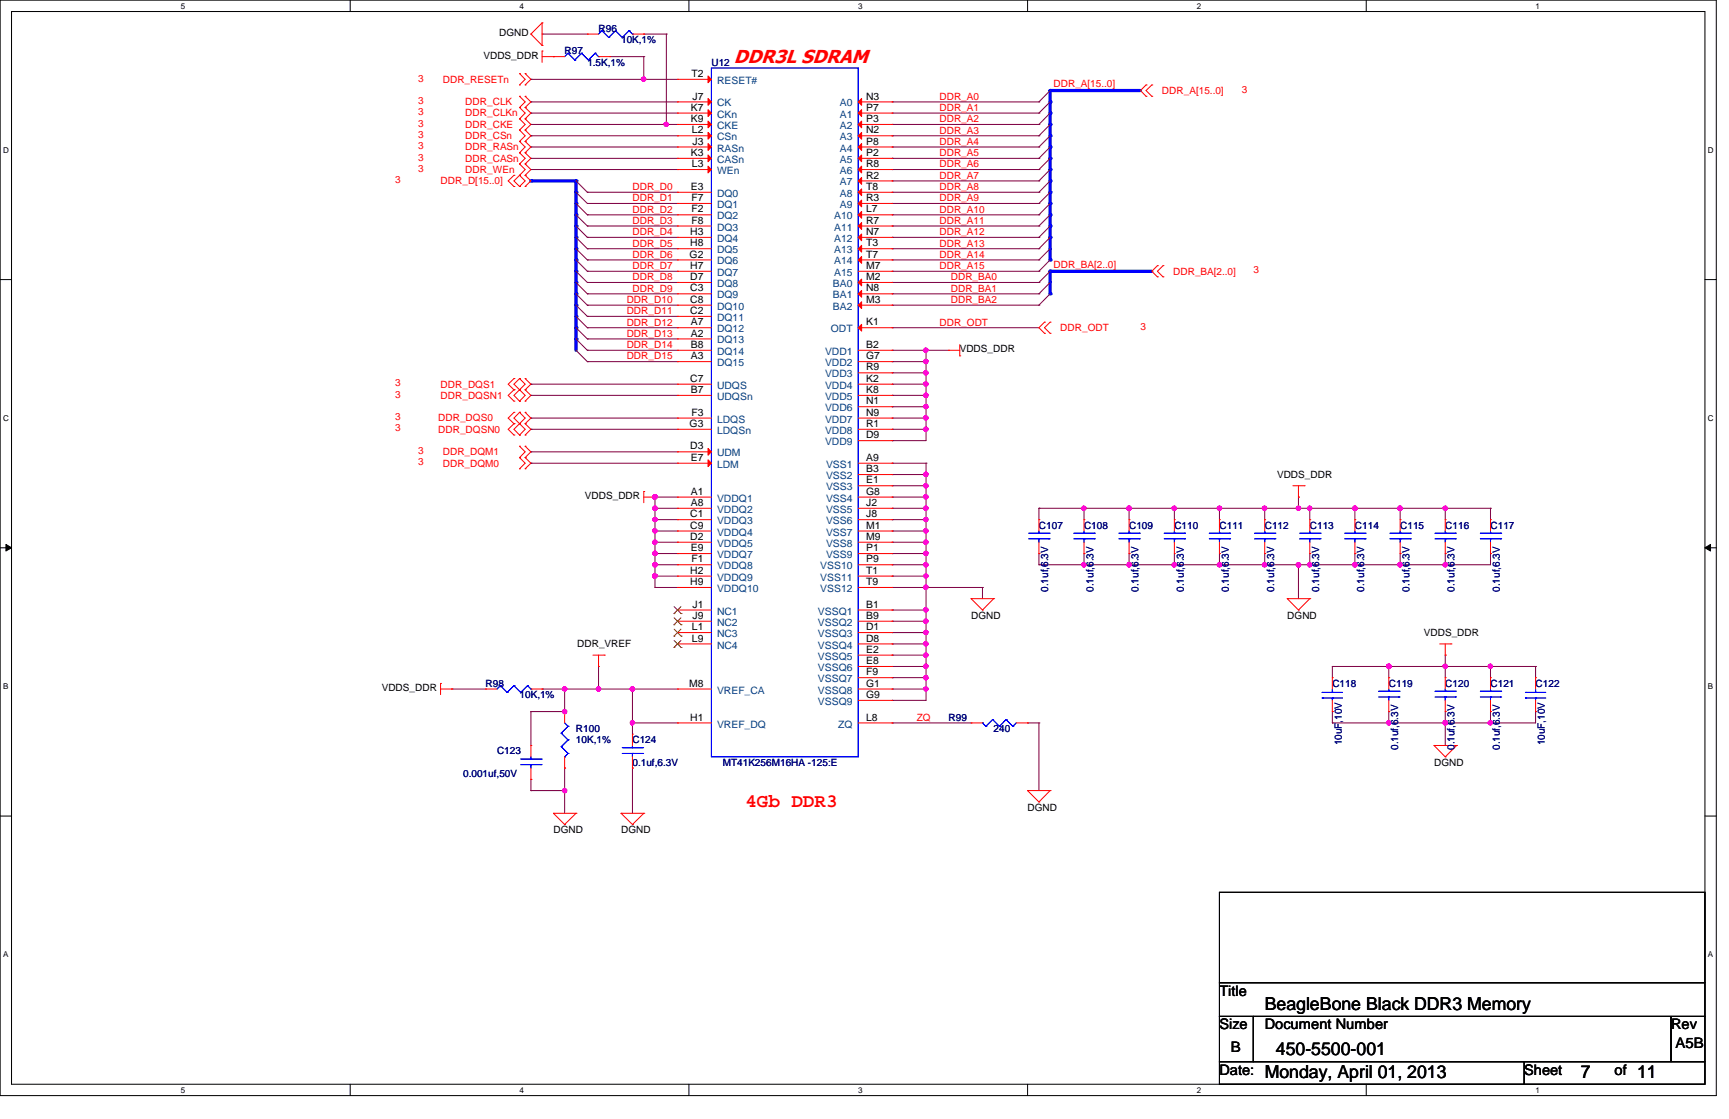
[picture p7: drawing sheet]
<svg xmlns="http://www.w3.org/2000/svg" width="432mm" height="279mm" viewBox="0 0 432 279" stroke-linecap="round" stroke-linejoin="round" font-family="sans-serif">
<defs><g id="words">
<text font-size="4.8" fill="#f00" x="186.1" y="201.4">4Gb DDR3</text>
<text font-size="4.5" fill="#f00" x="183.3" y="15.8">DDR3L SDRAM</text>
<g font-size="4.5">
<text x="315.8" y="252.2">BeagleBone Black DDR3 Memory</text>
<text x="318.6" y="263.5">450-5500-001</text>
<text x="315.8" y="269.2">Monday, April 01, 2013</text>
<text x="394.8" y="269.2">7</text>
<text x="408.9" y="269.2">11</text>
</g>
<g font-size="3.6">
<text x="304.5" y="248.6">Title</text>
<text x="304.5" y="257">Size</text>
<text x="315.8" y="257">Document Number</text>
<text x="417.3" y="257">Rev</text>
<text x="307.4" y="262.7">B</text>
<text x="418.5" y="261.6">A5B</text>
<text x="304.5" y="268.4">Date:</text>
<text x="380.7" y="268.4">Sheet</text>
<text x="403.2" y="268.4">of</text>
</g>
<g font-size="2.5">
<text x="124.7" y="9.1">DGND</text>
<text x="120.7" y="14.7">VDDS_DDR</text>
<text x="172.7" y="19.2">T2</text>
<text x="172.5" y="27.6">K7</text>
<text x="172.9" y="24.8">J7</text>
<text x="216.3" y="24.8">N3</text>
<text x="216.3" y="27.6">P7</text>
<text x="172.5" y="30.5">K9</text>
<text x="172.8" y="33.3">L2</text>
<text x="216.3" y="30.5">P3</text>
<text x="216.3" y="33.3">N2</text>
<text x="172.5" y="38.9">K3</text>
<text x="172.8" y="41.7">L3</text>
<text x="172.9" y="36.1">J3</text>
<text x="216.3" y="36.1">P8</text>
<text x="216.3" y="38.9">P2</text>
<text x="216.3" y="41.7">R8</text>
<text x="172.5" y="47.4">E3</text>
<text x="216.3" y="44.6">R2</text>
<text x="216.3" y="47.4">T8</text>
<text x="172.7" y="50.2">F7</text>
<text x="172.7" y="53">F2</text>
<text x="216.3" y="50.2">R3</text>
<text x="216.3" y="53">L7</text>
<text x="172.4" y="58.7">H3</text>
<text x="172.7" y="55.8">F8</text>
<text x="216.3" y="55.8">R7</text>
<text x="216.3" y="58.7">N7</text>
<text x="172.2" y="64.3">G2</text>
<text x="172.4" y="61.5">H8</text>
<text x="216.3" y="61.5">T3</text>
<text x="216.3" y="64.3">T7</text>
<text x="172.4" y="67.1">H7</text>
<text x="172.4" y="69.9">D7</text>
<text x="216.3" y="69.9">M2</text>
<text x="216.3" y="67.1">M7</text>
<text x="172.4" y="75.6">C8</text>
<text x="172.4" y="72.8">C3</text>
<text x="216.3" y="72.8">N8</text>
<text x="216.3" y="75.6">M3</text>
<text x="172.4" y="78.4">C2</text>
<text x="172.5" y="81.2">A7</text>
<text x="216.3" y="81.2">K1</text>
<text x="172.5" y="86.9">B8</text>
<text x="172.5" y="89.7">A3</text>
<text x="172.5" y="84">A2</text>
<text x="216.3" y="86.9">B2</text>
<text x="216.3" y="89.7">G7</text>
<text x="239.7" y="88">VDDS_DDR</text>
<text x="172.4" y="95.3">C7</text>
<text x="216.3" y="95.3">K2</text>
<text x="216.3" y="92.5">R9</text>
<text x="172.5" y="98.1">B7</text>
<text x="216.3" y="98.1">K8</text>
<text x="216.3" y="101">N1</text>
<text x="172.2" y="106.6">G3</text>
<text x="172.7" y="103.8">F3</text>
<text x="216.3" y="103.8">N9</text>
<text x="216.3" y="106.6">R1</text>
<text x="172.4" y="112.2">D3</text>
<text x="216.3" y="109.4">D9</text>
<text x="172.5" y="115.1">E7</text>
<text x="216.3" y="115.1">A9</text>
<text x="216.3" y="117.9">B3</text>
<text x="318.9" y="119.3">VDDS_DDR</text>
<text x="146.1" y="124.7">VDDS_DDR</text>
<text x="172.5" y="123.5">A1</text>
<text x="216.3" y="120.7">E1</text>
<text x="216.3" y="123.5">G8</text>
<text x="172.4" y="129.2">C1</text>
<text x="172.4" y="132">C9</text>
<text x="172.5" y="126.3">A8</text>
<text x="216.3" y="126.3">J2</text>
<text x="216.3" y="129.2">J8</text>
<text x="216.3" y="132">M1</text>
<text x="172.4" y="134.8">D2</text>
<text x="172.5" y="137.6">E9</text>
<text x="216.3" y="134.8">M9</text>
<text x="216.3" y="137.6">P1</text>
<text x="172.4" y="143.3">H2</text>
<text x="172.7" y="140.4">F1</text>
<text x="216.3" y="140.4">P9</text>
<text x="216.3" y="143.3">T1</text>
<text x="172.4" y="146.1">H9</text>
<text x="216.3" y="146.1">T9</text>
<text x="172.9" y="151.7">J1</text>
<text x="172.9" y="154.5">J9</text>
<text x="216.3" y="154.5">B9</text>
<text x="216.3" y="151.7">B1</text>
<text x="242.5" y="154.6">DGND</text>
<text x="321.5" y="154.6">DGND</text>
<text x="144.1" y="161.6">DDR_VREF</text>
<text x="172.8" y="157.4">L1</text>
<text x="172.8" y="160.2">L9</text>
<text x="216.3" y="160.2">D8</text>
<text x="216.3" y="157.4">D1</text>
<text x="355.6" y="158.8">VDDS_DDR</text>
<text x="216.3" y="163">E2</text>
<text x="216.3" y="165.8">E8</text>
<text x="95.3" y="172.6">VDDS_DDR</text>
<text x="172.1" y="171.5">M8</text>
<text x="216.3" y="168.6">F9</text>
<text x="216.3" y="171.5">G1</text>
<text x="172.4" y="179.9">H1</text>
<text x="216.3" y="174.3">G9</text>
<text x="216.3" y="179.9">L8</text>
<text x="358.1" y="191.2">DGND</text>
<text x="256.6" y="202.5">DGND</text>
<text x="138.2" y="208.1">DGND</text>
<text x="155.1" y="208.1">DGND</text>
</g>
<g font-size="2.5" fill="#000080">
<text x="149.5" y="8">R96</text>
<text x="155.1" y="10.8">10K,1%</text>
<text x="141" y="13.6">R97</text>
<text x="146.7" y="16.4">1.5K,1%</text>
<text x="177.7" y="16.4">U12</text>
<text x="259.5" y="132">C107</text>
<text x="270.7" y="132">C108</text>
<text x="282" y="132">C109</text>
<text x="293.3" y="132">C110</text>
<text x="304.5" y="132">C111</text>
<text x="315.8" y="132">C112</text>
<text x="327.1" y="132">C113</text>
<text x="338.4" y="132">C114</text>
<text x="349.7" y="132">C115</text>
<text x="360.9" y="132">C116</text>
<text x="372.2" y="132">C117</text>
<text x="261.8" y="147.8" transform="rotate(-90 261.8 147.8)">0.1uf,6.3V</text>
<text x="273" y="147.8" transform="rotate(-90 273 147.8)">0.1uf,6.3V</text>
<text x="284.3" y="147.8" transform="rotate(-90 284.3 147.8)">0.1uf,6.3V</text>
<text x="295.6" y="147.8" transform="rotate(-90 295.6 147.8)">0.1uf,6.3V</text>
<text x="306.9" y="147.8" transform="rotate(-90 306.9 147.8)">0.1uf,6.3V</text>
<text x="318.2" y="147.8" transform="rotate(-90 318.2 147.8)">0.1uf,6.3V</text>
<text x="329.4" y="147.8" transform="rotate(-90 329.4 147.8)">0.1uf,6.3V</text>
<text x="340.7" y="147.8" transform="rotate(-90 340.7 147.8)">0.1uf,6.3V</text>
<text x="352" y="147.8" transform="rotate(-90 352 147.8)">0.1uf,6.3V</text>
<text x="363.3" y="147.8" transform="rotate(-90 363.3 147.8)">0.1uf,6.3V</text>
<text x="374.6" y="147.8" transform="rotate(-90 374.6 147.8)">0.1uf,6.3V</text>
<text x="121.3" y="171.5">R98</text>
<text x="332.7" y="171.5">C118</text>
<text x="346.8" y="171.5">C119</text>
<text x="360.9" y="171.5">C120</text>
<text x="372.2" y="171.5">C121</text>
<text x="383.5" y="171.5">C122</text>
<text x="129.8" y="174.3">10K,1%</text>
<text x="236.9" y="179.9">R99</text>
<text x="143.8" y="182.8">R100</text>
<text x="143.8" y="185.5">10K,1%</text>
<text x="157.9" y="185.5">C124</text>
<text x="248.2" y="182.8">240</text>
<text x="124.1" y="188.4">C123</text>
<text x="157.9" y="191.2">0.1uf,6.3V</text>
<text x="180.5" y="191.2">MT41K256M16HA -125:E</text>
<text x="335.1" y="186.1" transform="rotate(-90 335.1 186.1)">10uF,10V</text>
<text x="349.2" y="187.3" transform="rotate(-90 349.2 187.3)">0.1uf,6.3V</text>
<text x="363.3" y="187.3" transform="rotate(-90 363.3 187.3)">0.1uf,6.3V</text>
<text x="374.6" y="187.3" transform="rotate(-90 374.6 187.3)">0.1uf,6.3V</text>
<text x="385.8" y="186.1" transform="rotate(-90 385.8 186.1)">10uF,10V</text>
<text x="115.7" y="194">0.001uf,50V</text>
</g>
<g font-size="2.5" fill="#f00">
<text x="104.4" y="20.4">3</text>
<text x="110.6" y="20.6">DDR_RESETn</text>
<text x="263.1" y="21.8">DDR_A[15..0]</text>
<text x="290.2" y="23.5">DDR_A[15..0]</text>
<text x="310.2" y="23.2">3</text>
<text x="104.4" y="26">3</text>
<text x="104.4" y="28.8">3</text>
<text x="116.2" y="26.3">DDR_CLK</text>
<text x="116.2" y="29.1">DDR_CLKn</text>
<text x="234.6" y="27.7">DDR_A1</text>
<text x="234.6" y="24.9">DDR_A0</text>
<text x="104.4" y="31.6">3</text>
<text x="104.4" y="34.5">3</text>
<text x="116.2" y="31.9">DDR_CKE</text>
<text x="116.2" y="34.7">DDR_CSn</text>
<text x="234.6" y="33.4">DDR_A3</text>
<text x="234.6" y="30.5">DDR_A2</text>
<text x="104.4" y="37.3">3</text>
<text x="104.4" y="40.1">3</text>
<text x="116.2" y="37.5">DDR_RASn</text>
<text x="116.2" y="40.4">DDR_CASn</text>
<text x="234.6" y="36.2">DDR_A4</text>
<text x="234.6" y="41.8">DDR_A6</text>
<text x="234.6" y="39">DDR_A5</text>
<text x="98.7" y="45.7">3</text>
<text x="104.4" y="42.9">3</text>
<text x="110" y="46">DDR_D[15..0]</text>
<text x="116.2" y="43.2">DDR_WEn</text>
<text x="157.9" y="47.5">DDR_D0</text>
<text x="234.6" y="47.5">DDR_A8</text>
<text x="234.6" y="44.6">DDR_A7</text>
<text x="157.9" y="53.1">DDR_D2</text>
<text x="157.9" y="50.2">DDR_D1</text>
<text x="234.6" y="50.2">DDR_A9</text>
<text x="234.6" y="53.1">DDR_A10</text>
<text x="157.9" y="55.9">DDR_D3</text>
<text x="157.9" y="58.7">DDR_D4</text>
<text x="234.6" y="58.7">DDR_A12</text>
<text x="234.6" y="55.9">DDR_A11</text>
<text x="157.9" y="64.3">DDR_D6</text>
<text x="157.9" y="61.6">DDR_D5</text>
<text x="234.6" y="64.3">DDR_A14</text>
<text x="234.6" y="61.6">DDR_A13</text>
<text x="157.9" y="70">DDR_D8</text>
<text x="157.9" y="67.2">DDR_D7</text>
<text x="234.6" y="67.2">DDR_A15</text>
<text x="237.4" y="70">DDR_BA0</text>
<text x="263.1" y="66.9">DDR_BA[2..0]</text>
<text x="293" y="68.6">DDR_BA[2..0]</text>
<text x="313" y="68.3">3</text>
<text x="156.5" y="75.6">DDR_D10</text>
<text x="157.9" y="72.8">DDR_D9</text>
<text x="237.4" y="75.6">DDR_BA2</text>
<text x="237.4" y="72.8">DDR_BA1</text>
<text x="156.5" y="78.4">DDR_D11</text>
<text x="156.5" y="81.3">DDR_D12</text>
<text x="234.6" y="81.3">DDR_ODT</text>
<text x="264.8" y="82.7">DDR_ODT</text>
<text x="284.8" y="82.4">3</text>
<text x="156.5" y="86.9">DDR_D14</text>
<text x="156.5" y="84.1">DDR_D13</text>
<text x="156.5" y="89.7">DDR_D15</text>
<text x="98.7" y="96.5">3</text>
<text x="98.7" y="99.3">3</text>
<text x="110" y="96.8">DDR_DQS1</text>
<text x="110" y="99.6">DDR_DQSN1</text>
<text x="98.7" y="107.7">3</text>
<text x="98.7" y="104.9">3</text>
<text x="109.4" y="105.2">DDR_DQS0</text>
<text x="104.4" y="113.4">3</text>
<text x="109.4" y="108">DDR_DQSN0</text>
<text x="110.6" y="113.7">DDR_DQM1</text>
<text x="104.4" y="116.2">3</text>
<text x="110.6" y="116.5">DDR_DQM0</text>
<text x="229" y="180">ZQ</text>
</g>
<g font-size="2.5" fill="#004080">
<text x="179.1" y="21">RESET#</text>
<text x="179.1" y="26.6">CK</text>
<text x="179.1" y="29.4">CKn</text>
<text x="209.8" y="26.6">A0</text>
<text x="209.8" y="29.4">A1</text>
<text x="179.1" y="32.2">CKE</text>
<text x="179.1" y="35.1">CSn</text>
<text x="209.8" y="32.2">A2</text>
<text x="209.8" y="35.1">A3</text>
<text x="179.1" y="37.8">RASn</text>
<text x="179.1" y="40.7">CASn</text>
<text x="209.8" y="37.8">A4</text>
<text x="209.8" y="40.7">A5</text>
<text x="179.1" y="43.5">WEn</text>
<text x="209.8" y="43.5">A6</text>
<text x="209.8" y="46.3">A7</text>
<text x="179.1" y="49.1">DQ0</text>
<text x="179.1" y="51.9">DQ1</text>
<text x="209.8" y="49.1">A8</text>
<text x="209.8" y="51.9">A9</text>
<text x="179.1" y="54.8">DQ2</text>
<text x="179.1" y="57.6">DQ3</text>
<text x="208.3" y="54.8">A10</text>
<text x="208.3" y="57.6">A11</text>
<text x="179.1" y="60.4">DQ4</text>
<text x="179.1" y="63.2">DQ5</text>
<text x="208.3" y="60.4">A12</text>
<text x="208.3" y="63.2">A13</text>
<text x="179.1" y="66">DQ6</text>
<text x="179.1" y="68.9">DQ7</text>
<text x="179.1" y="71.7">DQ8</text>
<text x="208" y="71.7">BA0</text>
<text x="208.3" y="66">A14</text>
<text x="208.3" y="68.9">A15</text>
<text x="179.1" y="77.3">DQ10</text>
<text x="179.1" y="74.5">DQ9</text>
<text x="208" y="74.5">BA1</text>
<text x="208" y="77.3">BA2</text>
<text x="179.1" y="80.1">DQ11</text>
<text x="179.1" y="83">DQ12</text>
<text x="207.5" y="83">ODT</text>
<text x="179.1" y="88.6">DQ14</text>
<text x="179.1" y="85.8">DQ13</text>
<text x="206" y="88.6">VDD1</text>
<text x="179.1" y="91.4">DQ15</text>
<text x="206" y="91.4">VDD2</text>
<text x="206" y="94.2">VDD3</text>
<text x="179.1" y="99.9">UDQSn</text>
<text x="179.1" y="97.1">UDQS</text>
<text x="206" y="97.1">VDD4</text>
<text x="206" y="99.9">VDD5</text>
<text x="179.1" y="105.5">LDQS</text>
<text x="206" y="102.7">VDD6</text>
<text x="206" y="105.5">VDD7</text>
<text x="179.1" y="114">UDM</text>
<text x="179.1" y="108.3">LDQSn</text>
<text x="206" y="111.2">VDD9</text>
<text x="206" y="108.3">VDD8</text>
<text x="179.1" y="116.8">LDM</text>
<text x="206.3" y="116.8">VSS1</text>
<text x="206.3" y="119.6">VSS2</text>
<text x="179.1" y="125.3">VDDQ1</text>
<text x="206.3" y="122.4">VSS3</text>
<text x="206.3" y="125.3">VSS4</text>
<text x="179.1" y="128.1">VDDQ2</text>
<text x="179.1" y="130.9">VDDQ3</text>
<text x="206.3" y="128.1">VSS5</text>
<text x="206.3" y="130.9">VSS6</text>
<text x="179.1" y="133.7">VDDQ4</text>
<text x="179.1" y="136.5">VDDQ5</text>
<text x="206.3" y="133.7">VSS7</text>
<text x="206.3" y="136.5">VSS8</text>
<text x="179.1" y="139.4">VDDQ7</text>
<text x="179.1" y="142.2">VDDQ8</text>
<text x="204.9" y="142.2">VSS10</text>
<text x="206.3" y="139.4">VSS9</text>
<text x="179.1" y="145">VDDQ9</text>
<text x="179.1" y="147.8">VDDQ10</text>
<text x="204.9" y="145">VSS11</text>
<text x="204.9" y="147.8">VSS12</text>
<text x="179.1" y="153.5">NC1</text>
<text x="204.3" y="153.5">VSSQ1</text>
<text x="179.1" y="156.3">NC2</text>
<text x="179.1" y="159.1">NC3</text>
<text x="179.1" y="161.9">NC4</text>
<text x="204.3" y="161.9">VSSQ4</text>
<text x="204.3" y="159.1">VSSQ3</text>
<text x="204.3" y="156.3">VSSQ2</text>
<text x="204.3" y="164.7">VSSQ5</text>
<text x="204.3" y="167.6">VSSQ6</text>
<text x="179.1" y="173.2">VREF_CA</text>
<text x="204.3" y="170.3">VSSQ7</text>
<text x="204.3" y="173.2">VSSQ8</text>
<text x="204.3" y="176">VSSQ9</text>
<text x="179.1" y="181.7">VREF_DQ</text>
<text x="209.3" y="181.7">ZQ</text>
</g>
<g font-size="2">
<text x="45.2" y="2.2">5</text>
<text x="129.8" y="2.2">4</text>
<text x="214.3" y="2.2">3</text>
<text x="298.9" y="2.2">2</text>
<text x="383.5" y="2.2">1</text>
<text x=".8" y="38.1">D</text>
<text x="426.5" y="38.1">D</text>
<text x=".8" y="105.1">C</text>
<text x="426.5" y="105.1">C</text>
<text x=".8" y="172">B</text>
<text x="426.5" y="172">B</text>
<text x=".8" y="239">A</text>
<text x="426.5" y="239">A</text>
<text x="45.2" y="272.9">5</text>
<text x="129.8" y="272.9">4</text>
<text x="214.3" y="272.9">3</text>
<text x="298.9" y="272.9">2</text>
<text x="383.5" y="272.9">1</text>
</g>
</g></defs>
<path d="M0 0h428.6v273.6h-428.6zM2.9 2.9h422.9v267.8h-422.9z" fill="none" stroke="#000" stroke-width=".25"/>
<g fill="#fff">
<path d="M45.2 .4h1.1v2.2h-1.1z"/>
<path d="M45.2 271.1h1.1v2.2h-1.1z"/>
</g>
<path d="M87.5 0v2.9M87.5 270.7v2.9" fill="none" stroke="#000" stroke-width=".25"/>
<g fill="#fff">
<path d="M129.8 .4h1.1v2.2h-1.1z"/>
<path d="M129.8 271.1h1.1v2.2h-1.1z"/>
</g>
<path d="M172 0v2.9M172 270.7v2.9" fill="none" stroke="#000" stroke-width=".25"/>
<g fill="#fff">
<path d="M214.3 .4h1.1v2.2h-1.1z"/>
<path d="M214.3 271.1h1.1v2.2h-1.1z"/>
</g>
<path d="M256.6 0v2.9M256.6 270.7v2.9" fill="none" stroke="#000" stroke-width=".25"/>
<g fill="#fff">
<path d="M298.9 .4h1.1v2.2h-1.1z"/>
<path d="M298.9 271.1h1.1v2.2h-1.1z"/>
</g>
<path d="M341.2 0v2.9M341.2 270.7v2.9" fill="none" stroke="#000" stroke-width=".25"/>
<g fill="#fff">
<path d="M383.5 .4h1.1v2.2h-1.1z"/>
<path d="M383.5 271.1h1.1v2.2h-1.1z"/>
<path d="M.8 36.3h1.4v2.3h-1.4z"/>
<path d="M426.5 36.3h1.4v2.3h-1.4z"/>
<path d="M.8 103.3h1.4v2.2h-1.4z"/>
<path d="M426.5 103.3h1.4v2.2h-1.4z"/>
</g>
<path d="M0 69.8h2.9M425.8 69.8h2.8" fill="none" stroke="#000" stroke-width=".25"/>
<g fill="#fff">
<path d="M.8 170.2h1.3v2.3h-1.3z"/>
<path d="M426.5 170.2h1.3v2.3h-1.3z"/>
</g>
<path d="M0 136.8h2.9M1.5 135.9l1.4 .9-1.4 .8zM425.8 136.8l1.4-.9v1.7zM425.8 136.8h2.8" fill="none" stroke="#000" stroke-width=".25"/>
<path d="M1.5 135.9l1.4 .9-1.4 .8zM425.8 136.8l1.4-.9v1.7z" fill="#000"/>
<g fill="#fff">
<path d="M.8 237.2h1.3v2.2h-1.3z"/>
<path d="M426.5 237.2h1.3v2.2h-1.3z"/>
</g>
<path d="M0 203.8h2.9M425.8 203.8h2.8" fill="none" stroke="#000" stroke-width=".25"/>
<path d="M327.1 126.9h.1M327.1 126.9h11.3M332.7 180.5h.1M332.7 180.5h14.1" fill="none" stroke="#800040" stroke-width=".25"/>
<circle cx="338.4" cy="126.9" r=".56" fill="#f0f"/>
<circle cx="338.4" cy="126.9" r=".56" fill="none" stroke="#f0f" stroke-width=".25"/>
<circle cx="327.1" cy="126.9" r=".55" fill="#f0f"/>
<circle cx="327.1" cy="126.9" r=".55" fill="none" stroke="#f0f" stroke-width=".25"/>
<path d="M349.7 126.9h.1M349.7 126.9h11.2M360.9 126.9h.1M360.9 126.9v2.9M372.2 126.9h.1M372.2 126.9v2.9" fill="none" stroke="#800040" stroke-width=".25"/>
<circle cx="360.9" cy="126.9" r=".56" fill="#f0f"/>
<circle cx="360.9" cy="126.9" r=".56" fill="none" stroke="#f0f" stroke-width=".25"/>
<circle cx="349.6" cy="126.9" r=".56" fill="#f0f"/>
<circle cx="349.6" cy="126.9" r=".56" fill="none" stroke="#f0f" stroke-width=".25"/>
<path d="M338.4 126.9h.1M338.4 126.9h11.3M349.7 126.9h.1M349.7 126.9v2.9" fill="none" stroke="#800040" stroke-width=".25"/>
<circle cx="349.6" cy="126.9" r=".56" fill="#f0f"/>
<circle cx="349.6" cy="126.9" r=".56" fill="none" stroke="#f0f" stroke-width=".25"/>
<circle cx="338.4" cy="126.9" r=".56" fill="#f0f"/>
<circle cx="338.4" cy="126.9" r=".56" fill="none" stroke="#f0f" stroke-width=".25"/>
<path d="M338.4 126.9h.1M338.4 138.2h.1M338.4 126.9v2.9M338.4 138.2v2.8M338.4 141h.1M338.4 141h11.3" fill="none" stroke="#800040" stroke-width=".25"/>
<circle cx="349.6" cy="141" r=".56" fill="#f0f"/>
<circle cx="349.6" cy="141" r=".56" fill="none" stroke="#f0f" stroke-width=".25"/>
<circle cx="338.4" cy="141" r=".56" fill="#f0f"/>
<circle cx="338.4" cy="141" r=".56" fill="none" stroke="#f0f" stroke-width=".25"/>
<path d="M349.7 138.2h.1M349.7 138.2v2.8M360.9 141h.1M360.9 141h11.3" fill="none" stroke="#800040" stroke-width=".25"/>
<circle cx="360.9" cy="141" r=".56" fill="#f0f"/>
<circle cx="360.9" cy="141" r=".56" fill="none" stroke="#f0f" stroke-width=".25"/>
<path d="M259.5 126.9h.1M259.5 126.9h11.2M360.9 126.9h.1M360.9 126.9h11.3M349.7 141h.1M349.7 141h11.2" fill="none" stroke="#800040" stroke-width=".25"/>
<circle cx="270.7" cy="126.9" r=".55" fill="#f0f"/>
<circle cx="270.7" cy="126.9" r=".55" fill="none" stroke="#f0f" stroke-width=".25"/>
<path d="M259.5 126.9h.1M259.5 138.2h.1M259.5 126.9v2.9M259.5 138.2v2.8M259.5 141h.1M259.5 141h11.2M324.3 141h.1M324.3 141h2.8" fill="none" stroke="#800040" stroke-width=".25"/>
<circle cx="324.3" cy="141" r=".56" fill="#f0f"/>
<circle cx="324.3" cy="141" r=".56" fill="none" stroke="#f0f" stroke-width=".25"/>
<path d="M324.3 126.9h.1M324.3 126.9h2.8M327.1 126.9h.1M327.1 126.9v2.9" fill="none" stroke="#800040" stroke-width=".25"/>
<circle cx="324.3" cy="126.9" r=".56" fill="#f0f"/>
<circle cx="324.3" cy="126.9" r=".56" fill="none" stroke="#f0f" stroke-width=".25"/>
<path d="M304.5 126.9h.1M304.5 126.9h11.3M315.8 126.9h.1M315.8 126.9v2.9" fill="none" stroke="#800040" stroke-width=".25"/>
<circle cx="304.5" cy="126.9" r=".56" fill="#f0f"/>
<circle cx="304.5" cy="126.9" r=".56" fill="none" stroke="#f0f" stroke-width=".25"/>
<path d="M282 126.9h.1M282 126.9v2.9M324.3 124.1h.1M324.3 124.1v2.8M324.3 141h.1M324.3 141v8.5" fill="none" stroke="#800040" stroke-width=".25"/>
<circle cx="324.3" cy="141" r=".56" fill="#f0f"/>
<circle cx="324.3" cy="141" r=".56" fill="none" stroke="#f0f" stroke-width=".25"/>
<path d="M327.1 138.2h.1M327.1 138.2v2.8M327.1 141h.1M327.1 141h11.3" fill="none" stroke="#800040" stroke-width=".25"/>
<circle cx="338.4" cy="141" r=".56" fill="#f0f"/>
<circle cx="338.4" cy="141" r=".56" fill="none" stroke="#f0f" stroke-width=".25"/>
<circle cx="327.1" cy="141" r=".55" fill="#f0f"/>
<circle cx="327.1" cy="141" r=".55" fill="none" stroke="#f0f" stroke-width=".25"/>
<path d="M282 138.2h.1M282 138.2v2.8M315.8 138.2h.1M315.8 138.2v2.8h-11.3M304.5 141h.1M346.8 166.4h.1M346.8 166.4v2.8M360.9 166.4h.1M360.9 166.4h11.3M372.2 166.4h.1M372.2 166.4v2.8" fill="none" stroke="#800040" stroke-width=".25"/>
<circle cx="360.9" cy="166.4" r=".56" fill="#f0f"/>
<circle cx="360.9" cy="166.4" r=".56" fill="none" stroke="#f0f" stroke-width=".25"/>
<path d="M360.9 163.6h.1M360.9 163.6v2.8M360.9 180.5h.1M360.9 180.5h11.3" fill="none" stroke="#800040" stroke-width=".25"/>
<circle cx="360.9" cy="180.5" r=".56" fill="#f0f"/>
<circle cx="360.9" cy="180.5" r=".56" fill="none" stroke="#f0f" stroke-width=".25"/>
<path d="M346.8 177.7h.1M346.8 177.7v2.8M360.9 166.4h.1M360.9 177.7h.1M360.9 166.4v2.8M360.9 177.7v8.4M360.9 180.5h.1" fill="none" stroke="#800040" stroke-width=".25"/>
<circle cx="360.9" cy="180.5" r=".56" fill="#f0f"/>
<circle cx="360.9" cy="180.5" r=".56" fill="none" stroke="#f0f" stroke-width=".25"/>
<path d="M372.2 166.4h.1M372.2 166.4h11.3" fill="none" stroke="#800040" stroke-width=".25"/>
<circle cx="372.2" cy="166.4" r=".56" fill="#f0f"/>
<circle cx="372.2" cy="166.4" r=".56" fill="none" stroke="#f0f" stroke-width=".25"/>
<path d="M383.5 166.4h.1M383.5 166.4v2.8M372.2 180.5h.1M372.2 180.5h11.3" fill="none" stroke="#800040" stroke-width=".25"/>
<circle cx="372.2" cy="180.5" r=".56" fill="#f0f"/>
<circle cx="372.2" cy="180.5" r=".56" fill="none" stroke="#f0f" stroke-width=".25"/>
<path d="M270.7 126.9h.1M270.7 126.9v2.9M270.7 126.9h11.3" fill="none" stroke="#800040" stroke-width=".25"/>
<circle cx="282" cy="126.9" r=".56" fill="#f0f"/>
<circle cx="282" cy="126.9" r=".56" fill="none" stroke="#f0f" stroke-width=".25"/>
<path d="M270.7 138.2h.1M270.7 138.2v2.8M270.7 141h.1M270.7 141h11.3" fill="none" stroke="#800040" stroke-width=".25"/>
<circle cx="270.7" cy="141" r=".55" fill="#f0f"/>
<circle cx="270.7" cy="141" r=".55" fill="none" stroke="#f0f" stroke-width=".25"/>
<path d="M346.8 180.5h.1M346.8 180.5h14.1" fill="none" stroke="#800040" stroke-width=".25"/>
<circle cx="346.8" cy="180.5" r=".56" fill="#f0f"/>
<circle cx="346.8" cy="180.5" r=".56" fill="none" stroke="#f0f" stroke-width=".25"/>
<path d="M346.8 166.4h.1M346.8 166.4h14.1" fill="none" stroke="#800040" stroke-width=".25"/>
<circle cx="346.8" cy="166.4" r=".56" fill="#f0f"/>
<circle cx="346.8" cy="166.4" r=".56" fill="none" stroke="#f0f" stroke-width=".25"/>
<path d="M157.9 180.5h.1M157.9 180.5v2.8M157.9 180.5h11.3" fill="none" stroke="#800040" stroke-width=".25"/>
<circle cx="157.9" cy="180.5" r=".55" fill="#f0f"/>
<circle cx="157.9" cy="180.5" r=".55" fill="none" stroke="#f0f" stroke-width=".25"/>
<path d="M157.9 172h.1M157.9 172h11.3M157.9 191.8h.1M157.9 191.8v11.3" fill="none" stroke="#800040" stroke-width=".25"/>
<circle cx="157.9" cy="172" r=".54" fill="#f0f"/>
<circle cx="157.9" cy="172" r=".54" fill="none" stroke="#f0f" stroke-width=".25"/>
<path d="M157.9 172h.1M157.9 172v8.5" fill="none" stroke="#800040" stroke-width=".25"/>
<path d="M262.3 70.5v2.9" fill="none" stroke="#00f" stroke-width=".8"/>
<circle cx="262.3" cy="73.4" r=".4" fill="#00f"/>
<path d="M222.8 81.8h.1M222.8 81.8h36.7M231.3 93.1h.1M231.3 93.1v2.8" fill="none" stroke="#800040" stroke-width=".25"/>
<circle cx="231.2" cy="95.9" r=".56" fill="#f0f"/>
<circle cx="231.2" cy="95.9" r=".56" fill="none" stroke="#f0f" stroke-width=".25"/>
<circle cx="231.2" cy="93.1" r=".56" fill="#f0f"/>
<circle cx="231.2" cy="93.1" r=".56" fill="none" stroke="#f0f" stroke-width=".25"/>
<path d="M231.3 87.5h.1M231.3 87.5h5.6" fill="none" stroke="#800040" stroke-width=".25"/>
<circle cx="231.2" cy="87.4" r=".55" fill="#f0f"/>
<circle cx="231.2" cy="87.4" r=".55" fill="none" stroke="#f0f" stroke-width=".25"/>
<path d="M222.8 87.5h.1M222.8 90.3h.1M222.8 93.1h.1M222.8 87.5h8.5M222.8 90.3h8.5M231.3 87.5h.1M231.3 90.3h.1M231.3 87.5v5.6h-8.5" fill="none" stroke="#800040" stroke-width=".25"/>
<circle cx="231.2" cy="90.2" r=".56" fill="#f0f"/>
<circle cx="231.2" cy="90.2" r=".56" fill="none" stroke="#f0f" stroke-width=".25"/>
<g fill="none" stroke="#800040" stroke-width=".25">
<path d="M222.8 95.9h.1M222.8 98.7h.1M222.8 95.9h8.5M231.3 95.9h.1M231.3 95.9v2.8h-8.5M222.8 101.6h.1M222.8 104.4h.1M222.8 107.2h.1M222.8 101.6h8.5M222.8 104.4h8.5M222.8 107.2h8.5M231.3 107.2h.1"/>
<path d="M231.3 107.2v2.8"/>
</g>
<circle cx="231.2" cy="107.2" r=".56" fill="#f0f"/>
<circle cx="231.2" cy="107.2" r=".56" fill="none" stroke="#f0f" stroke-width=".25"/>
<path d="M231.3 101.6h.1M231.3 101.6v2.8" fill="none" stroke="#800040" stroke-width=".25"/>
<circle cx="231.2" cy="101.5" r=".55" fill="#f0f"/>
<circle cx="231.2" cy="101.5" r=".55" fill="none" stroke="#f0f" stroke-width=".25"/>
<path d="M231.3 98.7h.1M231.3 98.7v2.9" fill="none" stroke="#800040" stroke-width=".25"/>
<circle cx="231.2" cy="98.7" r=".56" fill="#f0f"/>
<circle cx="231.2" cy="98.7" r=".56" fill="none" stroke="#f0f" stroke-width=".25"/>
<path d="M222.8 115.7h.1M222.8 118.5h.1M222.8 115.7h8.5M222.8 118.5h8.5M222.8 121.3h.1M222.8 124.1h.1M222.8 121.3h8.5M222.8 124.1h8.5" fill="none" stroke="#800040" stroke-width=".25"/>
<circle cx="231.2" cy="124.1" r=".56" fill="#f0f"/>
<circle cx="231.2" cy="124.1" r=".56" fill="none" stroke="#f0f" stroke-width=".25"/>
<g fill="none" stroke="#800040" stroke-width=".25">
<path d="M231.3 115.7h.1M231.3 115.7v2.8M222.8 126.9h.1M222.8 129.8h.1M222.8 132.6h.1M222.8 135.4h.1M222.8 138.2h.1M222.8 126.9h8.5M222.8 129.8h8.5M222.8 132.6h8.5M222.8 135.4h8.5M222.8 138.2h8.5"/>
<path d="M222.8 141h.1M222.8 143.8h.1M222.8 146.7h.1M222.8 152.3h.1M222.8 155.1h.1M222.8 157.9h.1M222.8 141h8.5M222.8 143.8h8.5M222.8 146.7h8.5M222.8 152.3h8.5M222.8 155.1h8.5M222.8 157.9h8.5"/>
<path d="M222.8 160.8h.1M222.8 163.6h.1M222.8 166.4h.1M222.8 169.2h.1M222.8 172h.1M222.8 174.9h.1M222.8 160.8h8.5M222.8 166.4h8.5M222.8 169.2h8.5M222.8 172h8.5M222.8 174.9h8.5M231.3 160.8h.1"/>
<path d="M231.3 160.8v2.8h-8.5"/>
</g>
<circle cx="231.2" cy="160.7" r=".56" fill="#f0f"/>
<circle cx="231.2" cy="160.7" r=".56" fill="none" stroke="#f0f" stroke-width=".25"/>
<path d="M231.3 143.8h.1M231.3 143.8v2.9" fill="none" stroke="#800040" stroke-width=".25"/>
<circle cx="231.2" cy="143.8" r=".55" fill="#f0f"/>
<circle cx="231.2" cy="143.8" r=".55" fill="none" stroke="#f0f" stroke-width=".25"/>
<path d="M231.3 141h.1M231.3 141v2.8" fill="none" stroke="#800040" stroke-width=".25"/>
<circle cx="231.2" cy="141" r=".56" fill="#f0f"/>
<circle cx="231.2" cy="141" r=".56" fill="none" stroke="#f0f" stroke-width=".25"/>
<path d="M231.3 138.2h.1M231.3 138.2v2.8" fill="none" stroke="#800040" stroke-width=".25"/>
<circle cx="231.2" cy="138.2" r=".56" fill="#f0f"/>
<circle cx="231.2" cy="138.2" r=".56" fill="none" stroke="#f0f" stroke-width=".25"/>
<path d="M231.3 135.4h.1M231.3 135.4v2.8" fill="none" stroke="#800040" stroke-width=".25"/>
<circle cx="231.2" cy="135.4" r=".56" fill="#f0f"/>
<circle cx="231.2" cy="135.4" r=".56" fill="none" stroke="#f0f" stroke-width=".25"/>
<path d="M231.3 124.1h.1M231.3 124.1v2.8M231.3 172h.1M231.3 172v2.9" fill="none" stroke="#800040" stroke-width=".25"/>
<circle cx="231.2" cy="172" r=".55" fill="#f0f"/>
<circle cx="231.2" cy="172" r=".55" fill="none" stroke="#f0f" stroke-width=".25"/>
<path d="M231.3 166.4h.1M231.3 166.4v2.8" fill="none" stroke="#800040" stroke-width=".25"/>
<circle cx="231.2" cy="166.4" r=".56" fill="#f0f"/>
<circle cx="231.2" cy="166.4" r=".56" fill="none" stroke="#f0f" stroke-width=".25"/>
<path d="M231.3 157.9h.1M231.3 157.9v2.9" fill="none" stroke="#800040" stroke-width=".25"/>
<circle cx="231.2" cy="157.9" r=".55" fill="#f0f"/>
<circle cx="231.2" cy="157.9" r=".55" fill="none" stroke="#f0f" stroke-width=".25"/>
<path d="M231.3 155.1h.1M231.3 155.1v2.8" fill="none" stroke="#800040" stroke-width=".25"/>
<circle cx="231.2" cy="155.1" r=".56" fill="#f0f"/>
<circle cx="231.2" cy="155.1" r=".56" fill="none" stroke="#f0f" stroke-width=".25"/>
<path d="M231.3 152.3h.1M231.3 152.3v2.8" fill="none" stroke="#800040" stroke-width=".25"/>
<circle cx="231.2" cy="152.3" r=".56" fill="#f0f"/>
<circle cx="231.2" cy="152.3" r=".56" fill="none" stroke="#f0f" stroke-width=".25"/>
<path d="M231.3 146.7h.1M231.3 146.7v5.6" fill="none" stroke="#800040" stroke-width=".25"/>
<circle cx="231.2" cy="146.6" r=".56" fill="#f0f"/>
<circle cx="231.2" cy="146.6" r=".56" fill="none" stroke="#f0f" stroke-width=".25"/>
<path d="M231.3 132.6h.1M231.3 132.6v2.8" fill="none" stroke="#800040" stroke-width=".25"/>
<circle cx="231.2" cy="132.5" r=".56" fill="#f0f"/>
<circle cx="231.2" cy="132.5" r=".56" fill="none" stroke="#f0f" stroke-width=".25"/>
<path d="M231.3 129.8h.1M231.3 129.8v2.8" fill="none" stroke="#800040" stroke-width=".25"/>
<circle cx="231.2" cy="129.7" r=".55" fill="#f0f"/>
<circle cx="231.2" cy="129.7" r=".55" fill="none" stroke="#f0f" stroke-width=".25"/>
<path d="M231.3 126.9h.1M231.3 126.9v2.9" fill="none" stroke="#800040" stroke-width=".25"/>
<circle cx="231.2" cy="126.9" r=".56" fill="#f0f"/>
<circle cx="231.2" cy="126.9" r=".56" fill="none" stroke="#f0f" stroke-width=".25"/>
<g fill="none" stroke="#800040" stroke-width=".25">
<path d="M132.6 95.9h.1M132.6 98.7h.1M132.6 95.9h36.6M132.6 98.7h36.6M132.6 104.4h.1M132.6 107.2h.1M132.6 115.7h.1M132.6 112.8h.1M132.6 104.4h36.6M132.6 107.2h36.6M132.6 115.7h36.6M132.6 112.8h36.6"/>
<path d="M163.6 124.1h.1M163.6 124.1h5.6"/>
</g>
<circle cx="163.6" cy="124.1" r=".56" fill="#f0f"/>
<circle cx="163.6" cy="124.1" r=".56" fill="none" stroke="#f0f" stroke-width=".25"/>
<path d="M163.6 129.8h.1M163.6 129.8h5.6" fill="none" stroke="#800040" stroke-width=".25"/>
<circle cx="163.6" cy="129.7" r=".55" fill="#f0f"/>
<circle cx="163.6" cy="129.7" r=".55" fill="none" stroke="#f0f" stroke-width=".25"/>
<path d="M163.6 129.8h.1M163.6 129.8v2.8" fill="none" stroke="#800040" stroke-width=".25"/>
<circle cx="163.6" cy="129.7" r=".55" fill="#f0f"/>
<circle cx="163.6" cy="129.7" r=".55" fill="none" stroke="#f0f" stroke-width=".25"/>
<path d="M163.6 126.9h.1M163.6 126.9h5.6" fill="none" stroke="#800040" stroke-width=".25"/>
<circle cx="163.6" cy="126.9" r=".56" fill="#f0f"/>
<circle cx="163.6" cy="126.9" r=".56" fill="none" stroke="#f0f" stroke-width=".25"/>
<path d="M163.6 132.6h.1M163.6 132.6h5.6" fill="none" stroke="#800040" stroke-width=".25"/>
<circle cx="163.6" cy="132.5" r=".56" fill="#f0f"/>
<circle cx="163.6" cy="132.5" r=".56" fill="none" stroke="#f0f" stroke-width=".25"/>
<path d="M163.6 126.9h.1M163.6 126.9v2.9" fill="none" stroke="#800040" stroke-width=".25"/>
<circle cx="163.6" cy="126.9" r=".56" fill="#f0f"/>
<circle cx="163.6" cy="126.9" r=".56" fill="none" stroke="#f0f" stroke-width=".25"/>
<path d="M163.6 124.1h.1M163.6 124.1v2.8" fill="none" stroke="#800040" stroke-width=".25"/>
<circle cx="163.6" cy="124.1" r=".56" fill="#f0f"/>
<circle cx="163.6" cy="124.1" r=".56" fill="none" stroke="#f0f" stroke-width=".25"/>
<path d="M163.6 138.2h.1M163.6 138.2h5.6" fill="none" stroke="#800040" stroke-width=".25"/>
<circle cx="163.6" cy="138.2" r=".56" fill="#f0f"/>
<circle cx="163.6" cy="138.2" r=".56" fill="none" stroke="#f0f" stroke-width=".25"/>
<path d="M163.6 143.8h.1M163.6 143.8h5.6" fill="none" stroke="#800040" stroke-width=".25"/>
<circle cx="163.6" cy="143.8" r=".55" fill="#f0f"/>
<circle cx="163.6" cy="143.8" r=".55" fill="none" stroke="#f0f" stroke-width=".25"/>
<path d="M163.6 143.8h.1M163.6 143.8v2.9" fill="none" stroke="#800040" stroke-width=".25"/>
<circle cx="163.6" cy="143.8" r=".55" fill="#f0f"/>
<circle cx="163.6" cy="143.8" r=".55" fill="none" stroke="#f0f" stroke-width=".25"/>
<path d="M163.6 141h.1M163.6 141h5.6" fill="none" stroke="#800040" stroke-width=".25"/>
<circle cx="163.6" cy="141" r=".56" fill="#f0f"/>
<circle cx="163.6" cy="141" r=".56" fill="none" stroke="#f0f" stroke-width=".25"/>
<path d="M163.6 135.4h.1M163.6 135.4h5.6" fill="none" stroke="#800040" stroke-width=".25"/>
<circle cx="163.6" cy="135.4" r=".56" fill="#f0f"/>
<circle cx="163.6" cy="135.4" r=".56" fill="none" stroke="#f0f" stroke-width=".25"/>
<path d="M163.6 135.4h.1M163.6 135.4v2.8M163.6 146.7h.1M163.6 141h.1M163.6 146.7h5.6M163.6 141v2.8" fill="none" stroke="#800040" stroke-width=".25"/>
<circle cx="163.6" cy="141" r=".56" fill="#f0f"/>
<circle cx="163.6" cy="141" r=".56" fill="none" stroke="#f0f" stroke-width=".25"/>
<path d="M163.6 138.2h.1M163.6 138.2v2.8" fill="none" stroke="#800040" stroke-width=".25"/>
<circle cx="163.6" cy="138.2" r=".56" fill="#f0f"/>
<circle cx="163.6" cy="138.2" r=".56" fill="none" stroke="#f0f" stroke-width=".25"/>
<g fill="none" stroke="#800040" stroke-width=".25">
<path d="M146.7 79h.1M146.7 76.2h.1M146.7 73.4h.1M146.7 70.5h.1M146.7 79h22.5M146.7 76.2h22.5M146.7 73.4h22.5M146.7 70.5h22.5M146.7 87.5h.1M146.7 84.6h.1M146.7 90.3h.1M146.7 81.8h.1"/>
<path d="M146.7 87.5h22.5M146.7 84.6h22.5M146.7 90.3h22.5M146.7 81.8h22.5M163.6 132.6h.1M163.6 132.6v2.8"/>
</g>
<path d="M143.8 84.6v2.9" fill="none" stroke="#00f" stroke-width=".8"/>
<circle cx="143.8" cy="84.6" r=".4" fill="#00f"/>
<path d="M132.6 45.2h11.2" fill="none" stroke="#00f" stroke-width=".8"/>
<circle cx="132.6" cy="45.2" r=".4" fill="#00f"/>
<path d="M166.4 31.1h.1M166.4 31.1h2.8" fill="none" stroke="#800040" stroke-width=".25"/>
<circle cx="166.4" cy="31" r=".55" fill="#f0f"/>
<circle cx="166.4" cy="31" r=".55" fill="none" stroke="#f0f" stroke-width=".25"/>
<g fill="none" stroke="#800040" stroke-width=".25">
<path d="M132.6 28.2h.1M132.6 39.5h.1M132.6 36.7h.1M132.6 25.4h.1M132.6 33.9h.1M132.6 28.2h36.6M132.6 39.5h36.6M132.6 36.7h36.6M132.6 25.4h36.6M132.6 33.9h36.6M222.8 33.9h.1M222.8 28.2h.1"/>
<path d="M222.8 25.4h.1M222.8 36.7h.1M222.8 31.1h.1M222.8 39.5h.1M222.8 28.2h36.7M222.8 39.5h36.7M222.8 36.7h36.7M222.8 25.4h36.7M222.8 33.9h36.7M222.8 31.1h36.7M132.6 42.3h.1M132.6 42.3h36.6"/>
<path d="M146.7 56.4h.1M146.7 53.6h.1M146.7 50.8h.1M146.7 48h.1M146.7 59.3h.1M146.7 56.4h22.5M146.7 53.6h22.5M146.7 50.8h22.5M146.7 48h22.5M146.7 59.3h22.5M222.8 50.8h.1M222.8 48h.1"/>
<path d="M222.8 42.3h.1M222.8 53.6h.1M222.8 45.2h.1M222.8 59.3h.1M222.8 56.4h.1M222.8 42.3h36.7M222.8 56.4h36.7M222.8 53.6h36.7M222.8 50.8h36.7M222.8 48h36.7M222.8 59.3h36.7M222.8 45.2h36.7"/>
<path d="M146.7 64.9h.1M146.7 62.1h.1M146.7 67.7h.1M146.7 64.9h22.5M146.7 62.1h22.5M146.7 67.7h22.5M222.8 64.9h.1M222.8 62.1h.1M222.8 70.5h.1M222.8 76.2h.1M222.8 73.4h.1M222.8 64.9h36.7"/>
<path d="M222.8 62.1h36.7M222.8 70.5h36.7M222.8 76.2h36.7M222.8 73.4h36.7"/>
</g>
<path d="M262.3 59.3v2.8" fill="none" stroke="#00f" stroke-width=".8"/>
<circle cx="262.3" cy="59.3" r=".4" fill="#00f"/>
<path d="M262.3 22.6h22.5" fill="none" stroke="#00f" stroke-width=".8"/>
<circle cx="262.3" cy="22.6" r=".4" fill="#00f"/>
<path d="M262.3 67.7h25.4" fill="none" stroke="#00f" stroke-width=".8"/>
<circle cx="262.3" cy="67.7" r=".4" fill="#00f"/>
<path d="M222.8 110h.1M222.8 110h8.5M231.3 121.3h.1M231.3 121.3v2.8M231.3 146.7h.1M231.3 146.7h14.1M245.4 146.7h.1M245.4 146.7v2.8M222.8 180.5h.1M222.8 180.5h19.7" fill="none" stroke="#800040" stroke-width=".25"/>
<circle cx="231.2" cy="121.3" r=".56" fill="#f0f"/>
<circle cx="231.2" cy="121.3" r=".56" fill="none" stroke="#f0f" stroke-width=".25"/>
<path d="M231.3 118.5h.1M231.3 118.5v2.8" fill="none" stroke="#800040" stroke-width=".25"/>
<circle cx="231.2" cy="118.4" r=".56" fill="#f0f"/>
<circle cx="231.2" cy="118.4" r=".56" fill="none" stroke="#f0f" stroke-width=".25"/>
<path d="M231.3 169.2h.1M231.3 169.2v2.8" fill="none" stroke="#800040" stroke-width=".25"/>
<circle cx="231.2" cy="169.2" r=".56" fill="#f0f"/>
<circle cx="231.2" cy="169.2" r=".56" fill="none" stroke="#f0f" stroke-width=".25"/>
<path d="M231.3 163.6h.1M231.3 163.6v2.8" fill="none" stroke="#800040" stroke-width=".25"/>
<circle cx="231.2" cy="163.6" r=".56" fill="#f0f"/>
<circle cx="231.2" cy="163.6" r=".56" fill="none" stroke="#f0f" stroke-width=".25"/>
<path d="M231.3 104.4h.1M231.3 104.4v2.8" fill="none" stroke="#800040" stroke-width=".25"/>
<circle cx="231.2" cy="104.3" r=".56" fill="#f0f"/>
<circle cx="231.2" cy="104.3" r=".56" fill="none" stroke="#f0f" stroke-width=".25"/>
<path d="M132.6 177.7h.1M132.6 177.7v8.4M132.6 177.7h8.4M135.4 172h.1M135.4 172h5.6M132.6 194.6h.1M132.6 194.6v2.8M141 197.4h.1M141 197.4v5.7" fill="none" stroke="#800040" stroke-width=".25"/>
<circle cx="141" cy="177.7" r=".56" fill="#f0f"/>
<circle cx="141" cy="177.7" r=".56" fill="none" stroke="#f0f" stroke-width=".25"/>
<path d="M141 172h.1M141 172v5.7M141 191.8h.1M141 191.8v5.6" fill="none" stroke="#800040" stroke-width=".25"/>
<circle cx="141" cy="197.4" r=".56" fill="#f0f"/>
<circle cx="141" cy="197.4" r=".56" fill="none" stroke="#f0f" stroke-width=".25"/>
<path d="M160.8 19.8h.1M160.8 19.8h8.4" fill="none" stroke="#800040" stroke-width=".25"/>
<circle cx="160.7" cy="19.8" r=".56" fill="#f0f"/>
<circle cx="160.7" cy="19.8" r=".56" fill="none" stroke="#f0f" stroke-width=".25"/>
<g fill="none" stroke="#800040" stroke-width=".25">
<path d="M132.6 19.8h.1M132.6 19.8h28.2M135.4 8.5h.1M135.4 8.5h11.3M152.3 14.1h8.5M160.8 8.5h.1M160.8 14.1h.1M160.8 19.8h.1M160.8 8.5h5.6M160.8 14.1v5.7M166.4 8.5h.1M166.4 8.5v22.6h-33.8"/>
<path d="M132.6 31.1h.1M149.5 172h.1M149.5 172h8.4"/>
</g>
<circle cx="157.9" cy="172" r=".54" fill="#f0f"/>
<circle cx="157.9" cy="172" r=".54" fill="none" stroke="#f0f" stroke-width=".25"/>
<path d="M372.2 177.7h.1M372.2 177.7v2.8M383.5 177.7h.1M383.5 177.7v2.8M132.6 197.4h.1M132.6 197.4h8.4" fill="none" stroke="#800040" stroke-width=".25"/>
<path d="M262.3 28.2v2.9" fill="none" stroke="#00f" stroke-width=".8"/>
<circle cx="262.3" cy="28.2" r=".4" fill="#00f"/>
<path d="M262.3 25.4v2.8" fill="none" stroke="#00f" stroke-width=".8"/>
<circle cx="262.3" cy="25.4" r=".4" fill="#00f"/>
<path d="M262.3 22.6v2.8" fill="none" stroke="#00f" stroke-width=".8"/>
<circle cx="262.3" cy="22.6" r=".4" fill="#00f"/>
<path d="M262.3 33.9v2.8" fill="none" stroke="#00f" stroke-width=".8"/>
<circle cx="262.3" cy="33.9" r=".4" fill="#00f"/>
<path d="M262.3 31.1v2.8" fill="none" stroke="#00f" stroke-width=".8"/>
<circle cx="262.3" cy="31.1" r=".4" fill="#00f"/>
<path d="M262.3 48v2.8" fill="none" stroke="#00f" stroke-width=".8"/>
<circle cx="262.3" cy="48" r=".4" fill="#00f"/>
<path d="M262.3 39.5v2.8" fill="none" stroke="#00f" stroke-width=".8"/>
<circle cx="262.3" cy="39.5" r=".4" fill="#00f"/>
<path d="M262.3 36.7v2.8" fill="none" stroke="#00f" stroke-width=".8"/>
<circle cx="262.3" cy="36.7" r=".4" fill="#00f"/>
<path d="M262.3 45.2v2.8" fill="none" stroke="#00f" stroke-width=".8"/>
<circle cx="262.3" cy="45.2" r=".4" fill="#00f"/>
<path d="M262.3 42.3v2.9" fill="none" stroke="#00f" stroke-width=".8"/>
<circle cx="262.3" cy="42.3" r=".4" fill="#00f"/>
<path d="M262.3 53.6v2.8" fill="none" stroke="#00f" stroke-width=".8"/>
<circle cx="262.3" cy="53.6" r=".4" fill="#00f"/>
<path d="M262.3 50.8v2.8" fill="none" stroke="#00f" stroke-width=".8"/>
<circle cx="262.3" cy="50.8" r=".4" fill="#00f"/>
<path d="M262.3 56.4v2.9" fill="none" stroke="#00f" stroke-width=".8"/>
<circle cx="262.3" cy="56.4" r=".4" fill="#00f"/>
<path d="M262.3 67.7v2.8" fill="none" stroke="#00f" stroke-width=".8"/>
<circle cx="262.3" cy="67.7" r=".4" fill="#00f"/>
<path d="M143.8 50.8v2.8" fill="none" stroke="#00f" stroke-width=".8"/>
<circle cx="143.8" cy="50.8" r=".4" fill="#00f"/>
<path d="M143.8 48v2.8" fill="none" stroke="#00f" stroke-width=".8"/>
<circle cx="143.8" cy="48" r=".4" fill="#00f"/>
<path d="M143.8 45.2v2.8" fill="none" stroke="#00f" stroke-width=".8"/>
<circle cx="143.8" cy="45.2" r=".4" fill="#00f"/>
<path d="M143.8 56.4v2.9" fill="none" stroke="#00f" stroke-width=".8"/>
<circle cx="143.8" cy="56.4" r=".4" fill="#00f"/>
<path d="M143.8 53.6v2.8" fill="none" stroke="#00f" stroke-width=".8"/>
<circle cx="143.8" cy="53.6" r=".4" fill="#00f"/>
<path d="M143.8 62.1v2.8" fill="none" stroke="#00f" stroke-width=".8"/>
<circle cx="143.8" cy="62.1" r=".4" fill="#00f"/>
<path d="M143.8 59.3v2.8" fill="none" stroke="#00f" stroke-width=".8"/>
<circle cx="143.8" cy="59.3" r=".4" fill="#00f"/>
<path d="M143.8 67.7v2.8" fill="none" stroke="#00f" stroke-width=".8"/>
<circle cx="143.8" cy="67.7" r=".4" fill="#00f"/>
<path d="M143.8 64.9v2.8" fill="none" stroke="#00f" stroke-width=".8"/>
<circle cx="143.8" cy="64.9" r=".4" fill="#00f"/>
<path d="M143.8 70.5v2.9" fill="none" stroke="#00f" stroke-width=".8"/>
<circle cx="143.8" cy="70.5" r=".4" fill="#00f"/>
<path d="M143.8 76.2v2.8" fill="none" stroke="#00f" stroke-width=".8"/>
<circle cx="143.8" cy="76.2" r=".4" fill="#00f"/>
<path d="M143.8 73.4v2.8" fill="none" stroke="#00f" stroke-width=".8"/>
<circle cx="143.8" cy="73.4" r=".4" fill="#00f"/>
<path d="M143.8 81.8v2.8" fill="none" stroke="#00f" stroke-width=".8"/>
<circle cx="143.8" cy="81.8" r=".4" fill="#00f"/>
<path d="M143.8 79v2.8" fill="none" stroke="#00f" stroke-width=".8"/>
<circle cx="143.8" cy="79" r=".4" fill="#00f"/>
<path d="M332.7 166.4h.1M332.7 166.4h14.1" fill="none" stroke="#800040" stroke-width=".25"/>
<circle cx="346.8" cy="166.4" r=".56" fill="#f0f"/>
<circle cx="346.8" cy="166.4" r=".56" fill="none" stroke="#f0f" stroke-width=".25"/>
<path d="M282 126.9h.1M282 126.9h11.3M293.3 126.9h.1M293.3 126.9v2.9M332.7 166.4h.1M332.7 177.7h.1M332.7 166.4v2.8M332.7 177.7v2.8" fill="none" stroke="#800040" stroke-width=".25"/>
<circle cx="282" cy="126.9" r=".56" fill="#f0f"/>
<circle cx="282" cy="126.9" r=".56" fill="none" stroke="#f0f" stroke-width=".25"/>
<path d="M293.3 138.2v2.8M293.3 141h.1" fill="none" stroke="#800040" stroke-width=".25"/>
<circle cx="293.2" cy="141" r=".56" fill="#f0f"/>
<circle cx="293.2" cy="141" r=".56" fill="none" stroke="#f0f" stroke-width=".25"/>
<path d="M282 141h.1M282 141h11.3" fill="none" stroke="#800040" stroke-width=".25"/>
<circle cx="282" cy="141" r=".56" fill="#f0f"/>
<circle cx="282" cy="141" r=".56" fill="none" stroke="#f0f" stroke-width=".25"/>
<path d="M293.3 126.9h.1M293.3 126.9h11.2M304.5 126.9h.1M304.5 126.9v2.9" fill="none" stroke="#800040" stroke-width=".25"/>
<circle cx="293.2" cy="126.9" r=".56" fill="#f0f"/>
<circle cx="293.2" cy="126.9" r=".56" fill="none" stroke="#f0f" stroke-width=".25"/>
<path d="M304.5 138.2h.1M304.5 138.2v2.8" fill="none" stroke="#800040" stroke-width=".25"/>
<circle cx="304.5" cy="141" r=".56" fill="#f0f"/>
<circle cx="304.5" cy="141" r=".56" fill="none" stroke="#f0f" stroke-width=".25"/>
<path d="M293.3 141h.1M293.3 141h11.2M315.8 141h.1M315.8 141h8.5" fill="none" stroke="#800040" stroke-width=".25"/>
<circle cx="315.8" cy="141" r=".56" fill="#f0f"/>
<circle cx="315.8" cy="141" r=".56" fill="none" stroke="#f0f" stroke-width=".25"/>
<path d="M315.8 126.9h.1M315.8 126.9h8.5" fill="none" stroke="#800040" stroke-width=".25"/>
<circle cx="315.8" cy="126.9" r=".56" fill="#f0f"/>
<circle cx="315.8" cy="126.9" r=".56" fill="none" stroke="#f0f" stroke-width=".25"/>
<path d="M360.9 138.2h.1M360.9 138.2v2.8M372.2 138.2h.1M372.2 138.2v2.8M112.8 172h.1M112.8 172h8.5M149.5 172h.1M149.5 166.4v5.6" fill="none" stroke="#800040" stroke-width=".25"/>
<circle cx="149.5" cy="172" r=".55" fill="#f0f"/>
<circle cx="149.5" cy="172" r=".55" fill="none" stroke="#f0f" stroke-width=".25"/>
<path d="M141 172h.1M141 172h8.5" fill="none" stroke="#800040" stroke-width=".25"/>
<circle cx="141" cy="172" r=".55" fill="#f0f"/>
<circle cx="141" cy="172" r=".55" fill="none" stroke="#f0f" stroke-width=".25"/>
<path d="M222.8 67.7h.1M222.8 67.7h36.7M256.6 180.5h.1M256.6 180.5h2.9M259.5 180.5h.1M259.5 180.5v16.9" fill="none" stroke="#800040" stroke-width=".25"/>
<path d="M262.3 62.1v2.8" fill="none" stroke="#00f" stroke-width=".8"/>
<circle cx="262.3" cy="64.9" r=".4" fill="#00f"/>
<g fill="none" stroke="#f00" stroke-width=".25">
<path d="M129.8 18.4h.1M129.8 18.4l1.3 1.4-1.3 1.4M131.1 18.4h.1M131.1 18.4l1.5 1.4-1.5 1.4M132.6 8.5h.1M132.6 8.5l2.8 2.8M135.4 11.3h.1M135.4 5.7h.1M135.4 12.7h.1M135.4 5.7v5.6M135.4 12.7v2.9M135.4 5.7l-2.8 2.8"/>
<path d="M135.4 14.1h2.8M138.2 14.1h.1M129.8 26.8h.1M129.8 24h.1M129.8 29.7h.1M129.8 32.5h.1M129.8 35.3h.1M129.8 38.1h.1M129.8 21.2h.1M129.8 24l1.3 1.4-1.3 1.4M129.8 26.8l1.3 1.4-1.3 1.5M129.8 29.7l1.3 1.4-1.3 1.4"/>
<path d="M129.8 32.5l1.3 1.4-1.3 1.4M129.8 35.3l1.3 1.4-1.3 1.4M129.8 38.1l1.3 1.4-1.3 1.4M131.1 24h.1M131.1 26.8h.1M131.1 29.7h.1M131.1 32.5h.1M131.1 35.3h.1M131.1 38.1h.1M131.1 21.2h.1M131.1 24l1.5 1.4-1.5 1.4M131.1 26.8l1.5 1.4-1.5 1.5"/>
<path d="M131.1 29.7l1.5 1.4-1.5 1.4M131.1 32.5l1.5 1.4-1.5 1.4M131.1 35.3l1.5 1.4-1.5 1.4M131.1 38.1l1.5 1.4-1.5 1.4M286.2 21.2h.1M286.2 24h.1M286.2 21.2l-1.4 1.4 1.4 1.4M287.7 24h.1M287.7 21.2h.1M287.7 21.2l-1.5 1.4 1.5 1.4M128.4 43.8h.1M128.4 46.6h.1"/>
<path d="M128.4 43.8l-1.5 1.4 1.5 1.4M129.8 46.6h.1M129.8 43.8h.1M129.8 40.9h.1M129.8 43.8l-1.4 1.4 1.4 1.4M129.8 43.8l1.3 1.4-1.3 1.4M129.8 40.9l1.3 1.4-1.3 1.5M131.1 43.8h.1M131.1 46.6h.1M131.1 40.9h.1M131.1 43.8l1.5 1.4-1.5 1.4M131.1 40.9l1.5 1.4-1.5 1.5"/>
<path d="M289.1 66.3h.1M289.1 69.1h.1M289.1 66.3l-1.4 1.4 1.4 1.4M290.4 69.1h.1M290.4 66.3h.1M290.4 66.3l-1.3 1.4 1.3 1.4M128.4 94.5h.1M128.4 97.3h.1M128.4 97.3l-1.5 1.4 1.5 1.5M128.4 94.5l-1.5 1.4 1.5 1.4M129.8 97.3h.1M129.8 94.5h.1"/>
<path d="M129.8 94.5l-1.4 1.4 2.7 2.8-1.3 1.5M129.8 94.5l1.3 1.4-2.7 2.8 1.4 1.5M131.1 94.5h.1M131.1 97.3h.1M131.1 97.3l1.5 1.4-1.5 1.5M131.1 94.5l1.5 1.4-1.5 1.4M236.9 87.5h.1M236.9 87.5h2.8M239.7 88.9h.1M239.7 86.1v2.8M260.9 80.4h.1M260.9 83.2h.1"/>
<path d="M260.9 80.4l-1.4 1.4 1.4 1.4M262.3 83.2h.1M262.3 80.4h.1M262.3 80.4l-1.4 1.4 1.4 1.4M128.4 105.8h.1M128.4 108.6h.1M128.4 103h.1M128.4 100.2h.1M128.4 105.8l-1.5 1.4 1.5 1.4M128.4 103l-1.5 1.4 1.5 1.4M129.8 108.6h.1M129.8 105.8h.1"/>
<path d="M129.8 103h.1M129.8 100.2h.1M129.8 114.3h.1M129.8 111.4h.1M129.8 117.1h.1M129.8 103l1.3 1.4-2.7 2.8 1.4 1.4M129.8 103l-1.4 1.4 2.7 2.8-1.3 1.4M129.8 111.4l1.3 1.4-1.3 1.5M129.8 114.3l1.3 1.4-1.3 1.4M131.1 105.8h.1M131.1 108.6h.1M131.1 103h.1"/>
<path d="M131.1 100.2h.1M131.1 111.4h.1M131.1 114.3h.1M131.1 117.1h.1M131.1 105.8l1.5 1.4-1.5 1.4M131.1 103l1.5 1.4-1.5 1.4M131.1 111.4l1.5 1.4-1.5 1.5M131.1 114.3l1.5 1.4-1.5 1.4M160.8 122.7h.1M160.8 124.1h2.8M160.8 122.7v2.8M163.6 124.1h.1"/>
<path d="M322.9 121.3h2.8M324.3 124.1h.1M324.3 121.3v2.8M325.7 121.3h.1M327.1 129.8h.1M327.1 138.2h.1M327.1 129.8v2.8M327.1 135.4v2.8M242.5 149.5h.1M242.5 149.5h5.7M242.5 149.5l2.9 2.8M245.4 152.3h.1"/>
<path d="M248.2 149.5h.1M248.2 149.5l-2.8 2.8M321.5 149.5h.1M321.5 149.5h5.6M321.5 149.5l2.8 2.8M324.3 152.3h.1M327.1 149.5h.1M327.1 149.5l-2.8 2.8M110 170.6h.1M110 172h2.8M110 170.6v2.8M112.8 172h.1"/>
<path d="M148.1 163.6h2.8M149.5 166.4h.1M149.5 163.6v2.8M150.9 163.6h.1M359.5 160.8h2.9M360.9 163.6h.1M360.9 160.8v2.8M362.4 160.8h.1M256.6 197.4h.1M256.6 197.4h5.7M256.6 197.4l2.9 2.8M262.3 197.4h.1"/>
<path d="M262.3 197.4l-2.8 2.8M358.1 186.1h.1M358.1 186.1h5.7M358.1 186.1l2.8 2.9M360.9 189h.1M363.8 186.1h.1M363.8 186.1l-2.9 2.9M138.2 203.1h.1M138.2 203.1h5.6M138.2 203.1l2.8 2.8M141 205.9h.1M143.8 203.1h.1"/>
<path d="M143.8 203.1l-2.8 2.8M155.1 203.1h.1M155.1 203.1h5.7M155.1 203.1l2.8 2.8M157.9 205.9h.1M160.8 203.1h.1M160.8 203.1l-2.9 2.8M259.5 200.2h.1"/>
</g>
<g fill="none" stroke="#800040" stroke-width=".25">
<path d="M259.5 36.7h.1M259.5 39.5h.1M259.5 33.9h.1M259.5 31.1h.1M259.5 28.2h.1M259.5 25.4h.1M262.3 33.9l-2.8 2.8M262.3 39.5l-2.8 2.8M262.3 36.7l-2.8 2.8M262.3 31.1l-2.8 2.8M262.3 28.2l-2.8 2.9M262.3 25.4l-2.8 2.8"/>
<path d="M262.3 22.6l-2.8 2.8M143.8 45.2h.1M143.8 48h.1M143.8 50.8h.1M143.8 53.6h.1M143.8 56.4h.1M143.8 59.3h.1M143.8 45.2l2.9 2.8M143.8 48l2.9 2.8M143.8 50.8l2.9 2.8M143.8 53.6l2.9 2.8M143.8 56.4l2.9 2.9"/>
<path d="M143.8 59.3l2.9 2.8M259.5 42.3h.1M259.5 59.3h.1M259.5 56.4h.1M259.5 53.6h.1M259.5 50.8h.1M259.5 48h.1M259.5 45.2h.1M262.3 59.3l-2.8 2.8M262.3 56.4l-2.8 2.9M262.3 53.6l-2.8 2.8M262.3 50.8l-2.8 2.8"/>
<path d="M262.3 48l-2.8 2.8M262.3 45.2l-2.8 2.8M262.3 42.3l-2.8 2.9M143.8 67.7h.1M143.8 70.5h.1M143.8 73.4h.1M143.8 76.2h.1M143.8 79h.1M143.8 62.1h.1M143.8 64.9h.1M143.8 67.7l2.9 2.8M143.8 70.5l2.9 2.9"/>
<path d="M143.8 73.4l2.9 2.8M143.8 76.2l2.9 2.8M143.8 79l2.9 2.8M143.8 62.1l2.9 2.8M143.8 64.9l2.9 2.8M259.5 64.9h.1M259.5 62.1h.1M259.5 70.5h.1M259.5 76.2h.1M259.5 73.4h.1M259.5 67.7h.1M262.3 62.1l-2.8 2.8"/>
<path d="M262.3 67.7l-2.8 2.8M262.3 73.4l-2.8 2.8M262.3 70.5l-2.8 2.9M262.3 64.9l-2.8 2.8M143.8 84.6h.1M143.8 87.5h.1M143.8 81.8h.1M143.8 84.6l2.9 2.9M143.8 87.5l2.9 2.8M143.8 81.8l2.9 2.8"/>
</g>
<path d="M304.5 222.8h121.3v22.6h-121.3zM304.5 245.4h121.3v8.4h-121.3zM304.5 253.8h8.5v11.3h-8.5zM313 253.8h104.3v11.3h-104.3zM417.3 253.8h8.5v11.3h-8.5zM304.5 265.1h76.2v5.6h-76.2zM380.7 265.1h45.1v5.6h-45.1z" fill="none" stroke="#000" stroke-width=".25"/>
<path d="M177.7 17h36.6v172h-36.6zM324.6 134.5h5M324.6 133.1h5M327.1 133.1h.1M327.1 134.5h.1M327.1 132.6v.5M327.1 134.5v.9M329.6 134.5h.1M329.6 133.1h.1" fill="none" stroke="#00f" stroke-width=".25"/>
<path d="M176.8 24.6l.9 .8-.9 .9z" fill="#f00"/>
<path d="M169.2 25.4h.1M169.2 25.4h8.5M176.8 24.6l.9 .8-.9 .9z" fill="none" stroke="#f00" stroke-width=".25"/>
<path d="M176.8 27.4l.9 .8-.9 .9z" fill="#f00"/>
<path d="M169.2 28.2h.1M169.2 28.2h8.5M176.8 27.4l.9 .8-.9 .9z" fill="none" stroke="#f00" stroke-width=".25"/>
<path d="M176.8 30.2l.9 .9-.9 .8z" fill="#f00"/>
<path d="M169.2 31.1h.1M169.2 31.1h8.5M176.8 30.2l.9 .9-.9 .8z" fill="none" stroke="#f00" stroke-width=".25"/>
<path d="M176.8 33.1l.9 .8-.9 .9z" fill="#f00"/>
<path d="M169.2 33.9h.1M169.2 33.9h8.5M176.8 33.1l.9 .8-.9 .9z" fill="none" stroke="#f00" stroke-width=".25"/>
<path d="M176.8 35.9l.9 .8-.9 .8z" fill="#f00"/>
<path d="M169.2 36.7h.1M169.2 36.7h8.5M176.8 35.9l.9 .8-.9 .8z" fill="none" stroke="#f00" stroke-width=".25"/>
<path d="M176.8 38.7l.9 .8-.9 .9z" fill="#f00"/>
<path d="M169.2 39.5h.1M169.2 39.5h8.5M176.8 38.7l.9 .8-.9 .9z" fill="none" stroke="#f00" stroke-width=".25"/>
<path d="M176.8 41.5l.9 .8-.9 .9z" fill="#f00"/>
<path d="M169.2 42.3h.1M169.2 42.3h8.5M176.8 41.5l.9 .8-.9 .9z" fill="none" stroke="#f00" stroke-width=".25"/>
<path d="M215.2 24.6v1.7l-.9-.9z" fill="#f00"/>
<path d="M214.3 25.4h8.5M215.2 24.6v1.7l-.9-.9zM222.8 25.4h.1" fill="none" stroke="#f00" stroke-width=".25"/>
<path d="M214.3 28.2l.9-.8v1.7z" fill="#f00"/>
<path d="M214.3 28.2l.9-.8v1.7zM214.3 28.2h8.5M222.8 28.2h.1" fill="none" stroke="#f00" stroke-width=".25"/>
<path d="M214.3 31.1l.9-.9v1.7z" fill="#f00"/>
<path d="M214.3 31.1l.9-.9v1.7zM214.3 31.1h8.5M222.8 31.1h.1" fill="none" stroke="#f00" stroke-width=".25"/>
<path d="M214.3 33.9l.9-.8v1.7z" fill="#f00"/>
<path d="M214.3 33.9l.9-.8v1.7zM214.3 33.9h8.5M222.8 33.9h.1" fill="none" stroke="#f00" stroke-width=".25"/>
<path d="M215.2 35.9v1.6l-.9-.8z" fill="#f00"/>
<path d="M214.3 36.7h8.5M215.2 35.9v1.6l-.9-.8zM222.8 36.7h.1" fill="none" stroke="#f00" stroke-width=".25"/>
<path d="M214.3 39.5l.9-.8v1.7z" fill="#f00"/>
<path d="M214.3 39.5l.9-.8v1.7zM214.3 39.5h8.5M222.8 39.5h.1" fill="none" stroke="#f00" stroke-width=".25"/>
<path d="M214.3 42.3l.9-.8v1.7z" fill="#f00"/>
<path d="M214.3 42.3l.9-.8v1.7zM214.3 42.3h8.5M222.8 42.3h.1" fill="none" stroke="#f00" stroke-width=".25"/>
<path d="M214.3 45.2l.9-.9v1.7z" fill="#f00"/>
<path d="M214.3 45.2l.9-.9v1.7zM214.3 45.2h8.5M222.8 45.2h.1" fill="none" stroke="#f00" stroke-width=".25"/>
<path d="M214.3 48l.9-.8v1.7z" fill="#f00"/>
<path d="M214.3 48l.9-.8v1.7zM214.3 48h8.5M222.8 48h.1" fill="none" stroke="#f00" stroke-width=".25"/>
<path d="M214.3 50.8l.9-.8v1.6z" fill="#f00"/>
<path d="M214.3 50.8l.9-.8v1.6zM214.3 50.8h8.5M222.8 50.8h.1" fill="none" stroke="#f00" stroke-width=".25"/>
<path d="M214.3 53.6l.9-.8v1.7z" fill="#f00"/>
<path d="M214.3 53.6l.9-.8v1.7zM214.3 53.6h8.5M222.8 53.6h.1" fill="none" stroke="#f00" stroke-width=".25"/>
<path d="M215.2 55.6v1.7l-.9-.9z" fill="#f00"/>
<path d="M214.3 56.4h8.5M215.2 55.6v1.7l-.9-.9zM222.8 56.4h.1" fill="none" stroke="#f00" stroke-width=".25"/>
<path d="M214.3 59.3l.9-.9v1.7z" fill="#f00"/>
<path d="M214.3 59.3l.9-.9v1.7zM214.3 59.3h8.5M222.8 59.3h.1" fill="none" stroke="#f00" stroke-width=".25"/>
<path d="M215.2 61.3v1.6l-.9-.8z" fill="#f00"/>
<path d="M214.3 62.1h8.5M215.2 61.3v1.6l-.9-.8zM222.8 62.1h.1" fill="none" stroke="#f00" stroke-width=".25"/>
<path d="M214.3 64.9l.9-.8v1.6z" fill="#f00"/>
<path d="M214.3 64.9l.9-.8v1.6zM214.3 64.9h8.5M222.8 64.9h.1" fill="none" stroke="#f00" stroke-width=".25"/>
<path d="M215.2 69.7v1.7l-.9-.9z" fill="#f00"/>
<path d="M214.3 70.5h8.5M215.2 69.7v1.7l-.9-.9zM222.8 70.5h.1" fill="none" stroke="#f00" stroke-width=".25"/>
<path d="M214.3 73.4l.9-.9v1.7z" fill="#f00"/>
<path d="M214.3 73.4l.9-.9v1.7zM214.3 73.4h8.5M222.8 73.4h.1" fill="none" stroke="#f00" stroke-width=".25"/>
<path d="M214.3 76.2l.9-.8v1.6z" fill="#f00"/>
<g fill="none" stroke="#f00" stroke-width=".25">
<path d="M169.2 48h.1M169.2 50.8h.1M169.2 53.6h.1M169.2 56.4h.1M169.2 59.3h.1M169.2 48h8.5M169.2 50.8h8.5M169.2 53.6h8.5M169.2 56.4h8.5M169.2 59.3h8.5M169.2 62.1h.1M169.2 64.9h.1"/>
<path d="M169.2 67.7h.1M169.2 62.1h8.5M169.2 64.9h8.5M169.2 67.7h8.5M214.3 76.2l.9-.8v1.6zM214.3 76.2h8.5M222.8 76.2h.1"/>
</g>
<path d="M215.2 81v1.7l-.9-.9z" fill="#f00"/>
<g fill="none" stroke="#f00" stroke-width=".25">
<path d="M169.2 98.7h.1M169.2 98.7h8.5M214.3 81.8h8.5M214.3 87.5h8.5M214.3 90.3h8.5M215.2 81v1.7l-.9-.9zM222.8 81.8h.1M222.8 87.5h.1M222.8 90.3h.1M214.3 115.7h8.5M214.3 118.5h8.5M222.8 115.7h.1"/>
<path d="M222.8 118.5h.1M169.2 124.1h.1M169.2 126.9h.1M169.2 129.8h.1M169.2 132.6h.1M169.2 135.4h.1M169.2 124.1h8.5M169.2 126.9h8.5M169.2 129.8h8.5M169.2 132.6h8.5M169.2 135.4h8.5M214.3 121.3h8.5"/>
<path d="M214.3 124.1h8.5M222.8 121.3h.1M222.8 124.1h.1M214.3 157.9h8.5M214.3 155.1h8.5M214.3 152.3h8.5M222.8 157.9h.1M222.8 155.1h.1M222.8 152.3h.1M214.3 160.8h8.5M214.3 163.6h8.5M222.8 160.8h.1"/>
<path d="M222.8 163.6h.1"/>
</g>
<path d="M176.8 112l.9 .8-.9 .9z" fill="#f00"/>
<path d="M169.2 112.8h.1M169.2 112.8h8.5M176.8 112l.9 .8-.9 .9z" fill="none" stroke="#f00" stroke-width=".25"/>
<path d="M176.8 114.8l.9 .9-.9 .8z" fill="#f00"/>
<g fill="none" stroke="#f00" stroke-width=".25">
<path d="M169.2 70.5h.1M169.2 76.2h.1M169.2 79h.1M169.2 70.5h8.5M169.2 76.2h8.5M169.2 79h8.5M214.3 67.7h8.5M222.8 67.7h.1M169.2 95.9h.1M169.2 87.5h.1M169.2 81.8h.1M169.2 90.3h.1"/>
<path d="M169.2 84.6h.1M169.2 95.9h8.5M169.2 87.5h8.5M169.2 81.8h8.5M169.2 90.3h8.5M169.2 84.6h8.5M214.3 95.9h8.5M214.3 98.7h8.5M214.3 93.1h8.5M222.8 95.9h.1M222.8 98.7h.1M222.8 93.1h.1"/>
<path d="M169.2 115.7h.1M169.2 107.2h.1M169.2 104.4h.1M169.2 115.7h8.5M169.2 107.2h8.5M169.2 104.4h8.5M176.8 114.8l.9 .9-.9 .8zM214.3 107.2h8.5M214.3 104.4h8.5M214.3 110h8.5M214.3 101.6h8.5M222.8 110h.1"/>
<path d="M222.8 101.6h.1M222.8 104.4h.1M222.8 107.2h.1M169.2 138.2h.1M169.2 138.2h8.5M214.3 138.2h8.5M214.3 126.9h8.5M214.3 129.8h8.5M214.3 132.6h8.5M214.3 135.4h8.5M222.8 126.9h.1M222.8 129.8h.1"/>
<path d="M222.8 132.6h.1M222.8 135.4h.1M222.8 138.2h.1M169.2 141h.1M169.2 143.8h.1M169.2 146.7h.1M169.2 152.3h.1M169.2 155.1h.1M169.2 157.9h.1M169.2 141h8.5M169.2 143.8h8.5M169.2 146.7h8.5"/>
<path d="M169.2 152.3h8.5M169.2 155.1h8.5M169.2 157.9h8.5M214.3 141h8.5M214.3 143.8h8.5M222.8 141h.1M222.8 143.8h.1M169.2 160.8h.1M169.2 172h.1M169.2 172h8.5M169.2 160.8h8.5M214.3 166.4h8.5"/>
<path d="M214.3 169.2h8.5M214.3 172h8.5M214.3 174.9h8.5M222.8 166.4h.1M222.8 169.2h.1M222.8 172h.1M222.8 174.9h.1M169.2 180.5h.1M169.2 180.5h8.5M214.3 180.5h8.5M222.8 180.5h.1"/>
</g>
<g fill="none" stroke="#804000" stroke-width=".25">
<path d="M168.3 153.2h.1M168.3 156h.1M168.3 158.8h.1M168.4 151.5l1.7 1.7M168.4 154.3l1.7 1.7M168.4 157.1l1.7 1.7M168.4 159.9l1.7 1.8M170.1 151.5l-1.8 1.7M170.1 154.3l-1.8 1.7M170.1 157.1l-1.8 1.7M170.1 159.9l-1.8 1.8M170.1 153.2h.1"/>
<path d="M170.1 156h.1M170.1 158.8h.1M168.3 161.7h.1M170.1 161.7h.1"/>
</g>
<path d="M176.8 19l.9 .8-.9 .9z" fill="#f00"/>
<g fill="none" stroke="#f00" stroke-width=".25">
<path d="M138.2 14.1h.1M138.2 14.1h2.8M146.7 8.5h.1M146.7 8.5h2.8M149.5 14.1h2.8M152.3 14.1h.1M157.9 8.5h2.9M160.8 8.5h.1M169.2 19.8h.1M169.2 19.8h8.5M176.8 19l.9 .8-.9 .9zM169.2 73.4h.1"/>
<path d="M169.2 73.4h8.5M259.5 129.8h.1M259.5 138.2h.1M259.5 129.8v2.8M259.5 135.4v2.8M270.7 129.8h.1M270.7 138.2h.1M270.7 129.8v2.8M270.7 135.4v2.8M282 129.8h.1M282 138.2h.1M282 129.8v2.8"/>
<path d="M282 135.4v2.8M293.3 129.8h.1M293.3 138.2h.1M293.3 129.8v2.8M293.3 135.4v2.8M304.5 129.8h.1M304.5 138.2h.1M304.5 129.8v2.8M304.5 135.4v2.8M315.8 129.8h.1M315.8 138.2h.1M315.8 129.8v2.8"/>
<path d="M315.8 135.4v2.8M338.4 129.8h.1M338.4 138.2h.1M338.4 129.8v2.8M338.4 135.4v2.8M349.7 129.8h.1M349.7 138.2h.1M349.7 129.8v2.8M349.7 135.4v2.8M360.9 129.8h.1M360.9 138.2h.1M360.9 129.8v2.8"/>
<path d="M360.9 135.4v2.8M372.2 129.8h.1M372.2 138.2h.1M372.2 129.8v2.8M372.2 135.4v2.8M214.3 146.7h8.5M222.8 146.7h.1M121.3 172h.1M121.3 172h2.8M132.6 172h2.8M135.4 172h.1M141 177.7h.1"/>
<path d="M141 177.7v2.8M332.7 177.7h.1M332.7 169.2h.1M332.7 169.2v2.8M332.7 174.9v2.8M346.8 169.2h.1M346.8 177.7h.1M346.8 169.2v2.8M346.8 174.9v2.8M360.9 169.2h.1M360.9 177.7h.1M360.9 169.2v2.8"/>
<path d="M360.9 174.9v2.8M372.2 169.2h.1M372.2 177.7h.1M372.2 169.2v2.8M372.2 174.9v2.8M383.5 177.7h.1M383.5 169.2h.1M383.5 169.2v2.8M383.5 174.9v2.8M132.6 186.1h.1M132.6 194.6h.1M132.6 186.1v2.9"/>
<path d="M132.6 191.8v2.8M141 191.8h.1M141 189v2.8M157.9 183.3h.1M157.9 191.8h.1M157.9 183.3v2.8M157.9 189v2.8M242.5 180.5h.1M242.5 180.5h2.9M253.8 180.5h2.8M256.6 180.5h.1"/>
</g>
<g fill="none" stroke="#00f" stroke-width=".25">
<path d="M141.9 13.3h.1M141.9 13.3l-.9 .8M141.9 13.3l1.7 1.7M143.6 15h.1M145.2 13.3h.1M145.2 13.3l-1.6 1.7M145.2 13.3l1.7 1.7M146.9 15h.1M148.6 13.3h.1M148.6 13.3l-1.7 1.7M148.6 13.3l.9 .8M149.5 14.1h.1"/>
<path d="M150.3 7.7h.1M150.3 7.7l-.8 .8M150.3 7.7l1.7 1.7M152 9.4h.1M153.7 7.7h.1M153.7 7.7l-1.7 1.7M153.7 7.7l1.7 1.7M155.4 9.4h.1M157.1 7.7h.1M157.1 7.7l-1.7 1.7M157.1 7.7l.8 .8M157.9 8.5h.1"/>
<path d="M256.9 134.5h5.1M256.9 133.1h5.1M259.5 133.1h.1M259.5 134.5h.1M259.5 132.6v.5M259.5 134.5v.9M262 134.5h.1M262 133.1h.1M268.2 134.5h5.1M268.2 133.1h5.1M270.7 133.1h.1M270.7 134.5h.1"/>
<path d="M270.7 132.6v.5M270.7 134.5v.9M273.3 134.5h.1M273.3 133.1h.1M279.4 134.5h5.1M279.4 133.1h5.1M282 133.1h.1M282 134.5h.1M282 132.6v.5M282 134.5v.9M284.5 134.5h.1M284.5 133.1h.1"/>
<path d="M290.7 134.5h5.1M290.7 133.1h5.1M293.3 133.1h.1M293.3 134.5h.1M293.3 132.6v.5M293.3 134.5v.9M295.8 134.5h.1M295.8 133.1h.1M302 134.5h5.1M302 133.1h5.1M304.5 133.1h.1M304.5 134.5h.1"/>
<path d="M304.5 132.6v.5M304.5 134.5v.9M307.1 134.5h.1M307.1 133.1h.1M313.3 134.5h5.1M313.3 133.1h5.1M315.8 133.1h.1M315.8 134.5h.1M315.8 132.6v.5M315.8 134.5v.9M318.4 134.5h.1M318.4 133.1h.1"/>
<path d="M335.8 134.5h5.1M335.8 133.1h5.1M338.4 133.1h.1M338.4 134.5h.1M338.4 132.6v.5M338.4 134.5v.9M340.9 134.5h.1M340.9 133.1h.1M347.1 134.5h5.1M347.1 133.1h5.1M349.7 133.1h.1M349.7 134.5h.1"/>
<path d="M349.7 132.6v.5M349.7 134.5v.9M352.2 134.5h.1M352.2 133.1h.1M358.4 134.5h5.1M358.4 133.1h5.1M360.9 133.1h.1M360.9 134.5h.1M360.9 132.6v.5M360.9 134.5v.9M363.5 134.5h.1M363.5 133.1h.1"/>
<path d="M369.7 134.5h5.1M369.7 133.1h5.1M372.2 133.1h.1M372.2 134.5h.1M372.2 132.6v.5M372.2 134.5v.9M374.8 134.5h.1M374.8 133.1h.1M125 171.2h.1M125 171.2l-.9 .8M125 171.2l1.7 1.7M126.7 172.9h.1"/>
<path d="M128.4 171.2h.1M128.4 171.2l-1.7 1.7M128.4 171.2l1.6 1.7M130 172.9h.1M131.7 171.2h.1M131.7 171.2l.9 .8M131.7 171.2l-1.7 1.7M132.6 172h.1M247.9 179.7h.1M247.9 179.7l-1.7 1.7M247.9 179.7l1.7 1.7M251.2 179.7h.1"/>
<path d="M251.2 179.7l-1.6 1.7M251.2 179.7l1.7 1.7M330.2 172.9h.1M330.2 174.3h.1M330.2 172.9h5.1M330.2 174.3h5.1M332.7 174.3h.1M332.7 172.9h.1M332.7 172v.9M332.7 174.3v.6M344.3 174h5.1M344.3 172.6h5.1"/>
<path d="M346.8 172.6h.1M346.8 174h.1M346.8 172v.6M346.8 174v.9M349.4 174h.1M349.4 172.6h.1M358.4 174h5.1M358.4 172.6h5.1M360.9 172.6h.1M360.9 174h.1M360.9 172v.6M360.9 174v.9"/>
<path d="M363.5 174h.1M363.5 172.6h.1M369.7 174h5.1M369.7 172.6h5.1M372.2 172.6h.1M372.2 174h.1M372.2 172v.6M372.2 174v.9M374.8 174h.1M374.8 172.6h.1M381 172.9h.1M381 174.3h.1"/>
<path d="M381 172.9h5M381 174.3h5M383.5 174.3h.1M383.5 172.9h.1M383.5 172v.9M383.5 174.3v.6M130 190.9h5.1M130 189.5h5.1M132.6 189.5h.1M132.6 190.9h.1M132.6 189v.5M132.6 190.9v.9"/>
<path d="M135.1 190.9h.1M135.1 189.5h.1M140.2 183h.1M140.2 186.4h.1M140.2 183l1.7 1.7M140.2 186.4l1.7 1.7M141 189h.1M141 180.5l.9 .9M141.9 181.4h.1M141.9 184.7h.1M141.9 188.1h.1M141.9 181.4l-1.7 1.6"/>
<path d="M141.9 184.7l-1.7 1.7M141.9 188.1l-.9 .9M155.4 188.1h5.1M155.4 186.7h5.1M157.9 186.7h.1M157.9 188.1h.1M157.9 186.1v.6M157.9 188.1v.9M160.5 188.1h.1M160.5 186.7h.1M245.4 180.5h.1M245.4 180.5l.8 .9"/>
<path d="M246.2 181.4h.1M249.6 181.4h.1M252.9 181.4h.1M253.8 180.5l-.9 .9"/>
</g>
<circle cx="338.4" cy="126.9" r=".56" fill="#f0f"/>
<circle cx="338.4" cy="126.9" r=".56" fill="none" stroke="#f0f" stroke-width=".25"/>
<circle cx="327.1" cy="126.9" r=".55" fill="#f0f"/>
<circle cx="327.1" cy="126.9" r=".55" fill="none" stroke="#f0f" stroke-width=".25"/>
<circle cx="360.9" cy="126.9" r=".56" fill="#f0f"/>
<circle cx="360.9" cy="126.9" r=".56" fill="none" stroke="#f0f" stroke-width=".25"/>
<circle cx="349.6" cy="126.9" r=".56" fill="#f0f"/>
<circle cx="349.6" cy="126.9" r=".56" fill="none" stroke="#f0f" stroke-width=".25"/>
<circle cx="349.6" cy="126.9" r=".56" fill="#f0f"/>
<circle cx="349.6" cy="126.9" r=".56" fill="none" stroke="#f0f" stroke-width=".25"/>
<circle cx="338.4" cy="126.9" r=".56" fill="#f0f"/>
<circle cx="338.4" cy="126.9" r=".56" fill="none" stroke="#f0f" stroke-width=".25"/>
<circle cx="349.6" cy="141" r=".56" fill="#f0f"/>
<circle cx="349.6" cy="141" r=".56" fill="none" stroke="#f0f" stroke-width=".25"/>
<circle cx="338.4" cy="141" r=".56" fill="#f0f"/>
<circle cx="338.4" cy="141" r=".56" fill="none" stroke="#f0f" stroke-width=".25"/>
<circle cx="360.9" cy="141" r=".56" fill="#f0f"/>
<circle cx="360.9" cy="141" r=".56" fill="none" stroke="#f0f" stroke-width=".25"/>
<circle cx="270.7" cy="126.9" r=".55" fill="#f0f"/>
<circle cx="270.7" cy="126.9" r=".55" fill="none" stroke="#f0f" stroke-width=".25"/>
<circle cx="324.3" cy="141" r=".56" fill="#f0f"/>
<circle cx="324.3" cy="141" r=".56" fill="none" stroke="#f0f" stroke-width=".25"/>
<circle cx="324.3" cy="126.9" r=".56" fill="#f0f"/>
<circle cx="324.3" cy="126.9" r=".56" fill="none" stroke="#f0f" stroke-width=".25"/>
<circle cx="304.5" cy="126.9" r=".56" fill="#f0f"/>
<circle cx="304.5" cy="126.9" r=".56" fill="none" stroke="#f0f" stroke-width=".25"/>
<circle cx="324.3" cy="141" r=".56" fill="#f0f"/>
<circle cx="324.3" cy="141" r=".56" fill="none" stroke="#f0f" stroke-width=".25"/>
<circle cx="338.4" cy="141" r=".56" fill="#f0f"/>
<circle cx="338.4" cy="141" r=".56" fill="none" stroke="#f0f" stroke-width=".25"/>
<circle cx="327.1" cy="141" r=".55" fill="#f0f"/>
<circle cx="327.1" cy="141" r=".55" fill="none" stroke="#f0f" stroke-width=".25"/>
<circle cx="360.9" cy="166.4" r=".56" fill="#f0f"/>
<circle cx="360.9" cy="166.4" r=".56" fill="none" stroke="#f0f" stroke-width=".25"/>
<circle cx="360.9" cy="180.5" r=".56" fill="#f0f"/>
<circle cx="360.9" cy="180.5" r=".56" fill="none" stroke="#f0f" stroke-width=".25"/>
<circle cx="360.9" cy="180.5" r=".56" fill="#f0f"/>
<circle cx="360.9" cy="180.5" r=".56" fill="none" stroke="#f0f" stroke-width=".25"/>
<circle cx="372.2" cy="166.4" r=".56" fill="#f0f"/>
<circle cx="372.2" cy="166.4" r=".56" fill="none" stroke="#f0f" stroke-width=".25"/>
<circle cx="372.2" cy="180.5" r=".56" fill="#f0f"/>
<circle cx="372.2" cy="180.5" r=".56" fill="none" stroke="#f0f" stroke-width=".25"/>
<circle cx="282" cy="126.9" r=".56" fill="#f0f"/>
<circle cx="282" cy="126.9" r=".56" fill="none" stroke="#f0f" stroke-width=".25"/>
<circle cx="270.7" cy="141" r=".55" fill="#f0f"/>
<circle cx="270.7" cy="141" r=".55" fill="none" stroke="#f0f" stroke-width=".25"/>
<circle cx="346.8" cy="180.5" r=".56" fill="#f0f"/>
<circle cx="346.8" cy="180.5" r=".56" fill="none" stroke="#f0f" stroke-width=".25"/>
<circle cx="346.8" cy="166.4" r=".56" fill="#f0f"/>
<circle cx="346.8" cy="166.4" r=".56" fill="none" stroke="#f0f" stroke-width=".25"/>
<circle cx="157.9" cy="180.5" r=".55" fill="#f0f"/>
<circle cx="157.9" cy="180.5" r=".55" fill="none" stroke="#f0f" stroke-width=".25"/>
<circle cx="157.9" cy="172" r=".54" fill="#f0f"/>
<circle cx="157.9" cy="172" r=".54" fill="none" stroke="#f0f" stroke-width=".25"/>
<circle cx="231.2" cy="95.9" r=".56" fill="#f0f"/>
<circle cx="231.2" cy="95.9" r=".56" fill="none" stroke="#f0f" stroke-width=".25"/>
<circle cx="231.2" cy="93.1" r=".56" fill="#f0f"/>
<circle cx="231.2" cy="93.1" r=".56" fill="none" stroke="#f0f" stroke-width=".25"/>
<circle cx="231.2" cy="87.4" r=".55" fill="#f0f"/>
<circle cx="231.2" cy="87.4" r=".55" fill="none" stroke="#f0f" stroke-width=".25"/>
<circle cx="231.2" cy="90.2" r=".56" fill="#f0f"/>
<circle cx="231.2" cy="90.2" r=".56" fill="none" stroke="#f0f" stroke-width=".25"/>
<circle cx="231.2" cy="107.2" r=".56" fill="#f0f"/>
<circle cx="231.2" cy="107.2" r=".56" fill="none" stroke="#f0f" stroke-width=".25"/>
<circle cx="231.2" cy="101.5" r=".55" fill="#f0f"/>
<circle cx="231.2" cy="101.5" r=".55" fill="none" stroke="#f0f" stroke-width=".25"/>
<circle cx="231.2" cy="98.7" r=".56" fill="#f0f"/>
<circle cx="231.2" cy="98.7" r=".56" fill="none" stroke="#f0f" stroke-width=".25"/>
<circle cx="231.2" cy="124.1" r=".56" fill="#f0f"/>
<circle cx="231.2" cy="124.1" r=".56" fill="none" stroke="#f0f" stroke-width=".25"/>
<circle cx="231.2" cy="160.7" r=".56" fill="#f0f"/>
<circle cx="231.2" cy="160.7" r=".56" fill="none" stroke="#f0f" stroke-width=".25"/>
<circle cx="231.2" cy="143.8" r=".55" fill="#f0f"/>
<circle cx="231.2" cy="143.8" r=".55" fill="none" stroke="#f0f" stroke-width=".25"/>
<circle cx="231.2" cy="141" r=".56" fill="#f0f"/>
<circle cx="231.2" cy="141" r=".56" fill="none" stroke="#f0f" stroke-width=".25"/>
<circle cx="231.2" cy="138.2" r=".56" fill="#f0f"/>
<circle cx="231.2" cy="138.2" r=".56" fill="none" stroke="#f0f" stroke-width=".25"/>
<circle cx="231.2" cy="135.4" r=".56" fill="#f0f"/>
<circle cx="231.2" cy="135.4" r=".56" fill="none" stroke="#f0f" stroke-width=".25"/>
<circle cx="231.2" cy="172" r=".55" fill="#f0f"/>
<circle cx="231.2" cy="172" r=".55" fill="none" stroke="#f0f" stroke-width=".25"/>
<circle cx="231.2" cy="166.4" r=".56" fill="#f0f"/>
<circle cx="231.2" cy="166.4" r=".56" fill="none" stroke="#f0f" stroke-width=".25"/>
<circle cx="231.2" cy="157.9" r=".55" fill="#f0f"/>
<circle cx="231.2" cy="157.9" r=".55" fill="none" stroke="#f0f" stroke-width=".25"/>
<circle cx="231.2" cy="155.1" r=".56" fill="#f0f"/>
<circle cx="231.2" cy="155.1" r=".56" fill="none" stroke="#f0f" stroke-width=".25"/>
<circle cx="231.2" cy="152.3" r=".56" fill="#f0f"/>
<circle cx="231.2" cy="152.3" r=".56" fill="none" stroke="#f0f" stroke-width=".25"/>
<circle cx="231.2" cy="146.6" r=".56" fill="#f0f"/>
<circle cx="231.2" cy="146.6" r=".56" fill="none" stroke="#f0f" stroke-width=".25"/>
<circle cx="231.2" cy="132.5" r=".56" fill="#f0f"/>
<circle cx="231.2" cy="132.5" r=".56" fill="none" stroke="#f0f" stroke-width=".25"/>
<circle cx="231.2" cy="129.7" r=".55" fill="#f0f"/>
<circle cx="231.2" cy="129.7" r=".55" fill="none" stroke="#f0f" stroke-width=".25"/>
<circle cx="231.2" cy="126.9" r=".56" fill="#f0f"/>
<circle cx="231.2" cy="126.9" r=".56" fill="none" stroke="#f0f" stroke-width=".25"/>
<circle cx="163.6" cy="124.1" r=".56" fill="#f0f"/>
<circle cx="163.6" cy="124.1" r=".56" fill="none" stroke="#f0f" stroke-width=".25"/>
<circle cx="163.6" cy="129.7" r=".55" fill="#f0f"/>
<circle cx="163.6" cy="129.7" r=".55" fill="none" stroke="#f0f" stroke-width=".25"/>
<circle cx="163.6" cy="129.7" r=".55" fill="#f0f"/>
<circle cx="163.6" cy="129.7" r=".55" fill="none" stroke="#f0f" stroke-width=".25"/>
<circle cx="163.6" cy="126.9" r=".56" fill="#f0f"/>
<circle cx="163.6" cy="126.9" r=".56" fill="none" stroke="#f0f" stroke-width=".25"/>
<circle cx="163.6" cy="132.5" r=".56" fill="#f0f"/>
<circle cx="163.6" cy="132.5" r=".56" fill="none" stroke="#f0f" stroke-width=".25"/>
<circle cx="163.6" cy="126.9" r=".56" fill="#f0f"/>
<circle cx="163.6" cy="126.9" r=".56" fill="none" stroke="#f0f" stroke-width=".25"/>
<circle cx="163.6" cy="124.1" r=".56" fill="#f0f"/>
<circle cx="163.6" cy="124.1" r=".56" fill="none" stroke="#f0f" stroke-width=".25"/>
<circle cx="163.6" cy="138.2" r=".56" fill="#f0f"/>
<circle cx="163.6" cy="138.2" r=".56" fill="none" stroke="#f0f" stroke-width=".25"/>
<circle cx="163.6" cy="143.8" r=".55" fill="#f0f"/>
<circle cx="163.6" cy="143.8" r=".55" fill="none" stroke="#f0f" stroke-width=".25"/>
<circle cx="163.6" cy="143.8" r=".55" fill="#f0f"/>
<circle cx="163.6" cy="143.8" r=".55" fill="none" stroke="#f0f" stroke-width=".25"/>
<circle cx="163.6" cy="141" r=".56" fill="#f0f"/>
<circle cx="163.6" cy="141" r=".56" fill="none" stroke="#f0f" stroke-width=".25"/>
<circle cx="163.6" cy="135.4" r=".56" fill="#f0f"/>
<circle cx="163.6" cy="135.4" r=".56" fill="none" stroke="#f0f" stroke-width=".25"/>
<circle cx="163.6" cy="141" r=".56" fill="#f0f"/>
<circle cx="163.6" cy="141" r=".56" fill="none" stroke="#f0f" stroke-width=".25"/>
<circle cx="163.6" cy="138.2" r=".56" fill="#f0f"/>
<circle cx="163.6" cy="138.2" r=".56" fill="none" stroke="#f0f" stroke-width=".25"/>
<circle cx="166.4" cy="31" r=".55" fill="#f0f"/>
<circle cx="166.4" cy="31" r=".55" fill="none" stroke="#f0f" stroke-width=".25"/>
<circle cx="231.2" cy="121.3" r=".56" fill="#f0f"/>
<circle cx="231.2" cy="121.3" r=".56" fill="none" stroke="#f0f" stroke-width=".25"/>
<circle cx="231.2" cy="118.4" r=".56" fill="#f0f"/>
<circle cx="231.2" cy="118.4" r=".56" fill="none" stroke="#f0f" stroke-width=".25"/>
<circle cx="231.2" cy="169.2" r=".56" fill="#f0f"/>
<circle cx="231.2" cy="169.2" r=".56" fill="none" stroke="#f0f" stroke-width=".25"/>
<circle cx="231.2" cy="163.6" r=".56" fill="#f0f"/>
<circle cx="231.2" cy="163.6" r=".56" fill="none" stroke="#f0f" stroke-width=".25"/>
<circle cx="231.2" cy="104.3" r=".56" fill="#f0f"/>
<circle cx="231.2" cy="104.3" r=".56" fill="none" stroke="#f0f" stroke-width=".25"/>
<circle cx="141" cy="177.7" r=".56" fill="#f0f"/>
<circle cx="141" cy="177.7" r=".56" fill="none" stroke="#f0f" stroke-width=".25"/>
<circle cx="141" cy="197.4" r=".56" fill="#f0f"/>
<circle cx="141" cy="197.4" r=".56" fill="none" stroke="#f0f" stroke-width=".25"/>
<circle cx="160.7" cy="19.8" r=".56" fill="#f0f"/>
<circle cx="160.7" cy="19.8" r=".56" fill="none" stroke="#f0f" stroke-width=".25"/>
<circle cx="157.9" cy="172" r=".54" fill="#f0f"/>
<circle cx="157.9" cy="172" r=".54" fill="none" stroke="#f0f" stroke-width=".25"/>
<circle cx="346.8" cy="166.4" r=".56" fill="#f0f"/>
<circle cx="346.8" cy="166.4" r=".56" fill="none" stroke="#f0f" stroke-width=".25"/>
<circle cx="282" cy="126.9" r=".56" fill="#f0f"/>
<circle cx="282" cy="126.9" r=".56" fill="none" stroke="#f0f" stroke-width=".25"/>
<circle cx="293.2" cy="141" r=".56" fill="#f0f"/>
<circle cx="293.2" cy="141" r=".56" fill="none" stroke="#f0f" stroke-width=".25"/>
<circle cx="282" cy="141" r=".56" fill="#f0f"/>
<circle cx="282" cy="141" r=".56" fill="none" stroke="#f0f" stroke-width=".25"/>
<circle cx="293.2" cy="126.9" r=".56" fill="#f0f"/>
<circle cx="293.2" cy="126.9" r=".56" fill="none" stroke="#f0f" stroke-width=".25"/>
<circle cx="304.5" cy="141" r=".56" fill="#f0f"/>
<circle cx="304.5" cy="141" r=".56" fill="none" stroke="#f0f" stroke-width=".25"/>
<circle cx="315.8" cy="141" r=".56" fill="#f0f"/>
<circle cx="315.8" cy="141" r=".56" fill="none" stroke="#f0f" stroke-width=".25"/>
<circle cx="315.8" cy="126.9" r=".56" fill="#f0f"/>
<circle cx="315.8" cy="126.9" r=".56" fill="none" stroke="#f0f" stroke-width=".25"/>
<circle cx="149.5" cy="172" r=".55" fill="#f0f"/>
<circle cx="149.5" cy="172" r=".55" fill="none" stroke="#f0f" stroke-width=".25"/>
<circle cx="141" cy="172" r=".55" fill="#f0f"/>
<circle cx="141" cy="172" r=".55" fill="none" stroke="#f0f" stroke-width=".25"/>
<use href="#words"/>
</svg>
